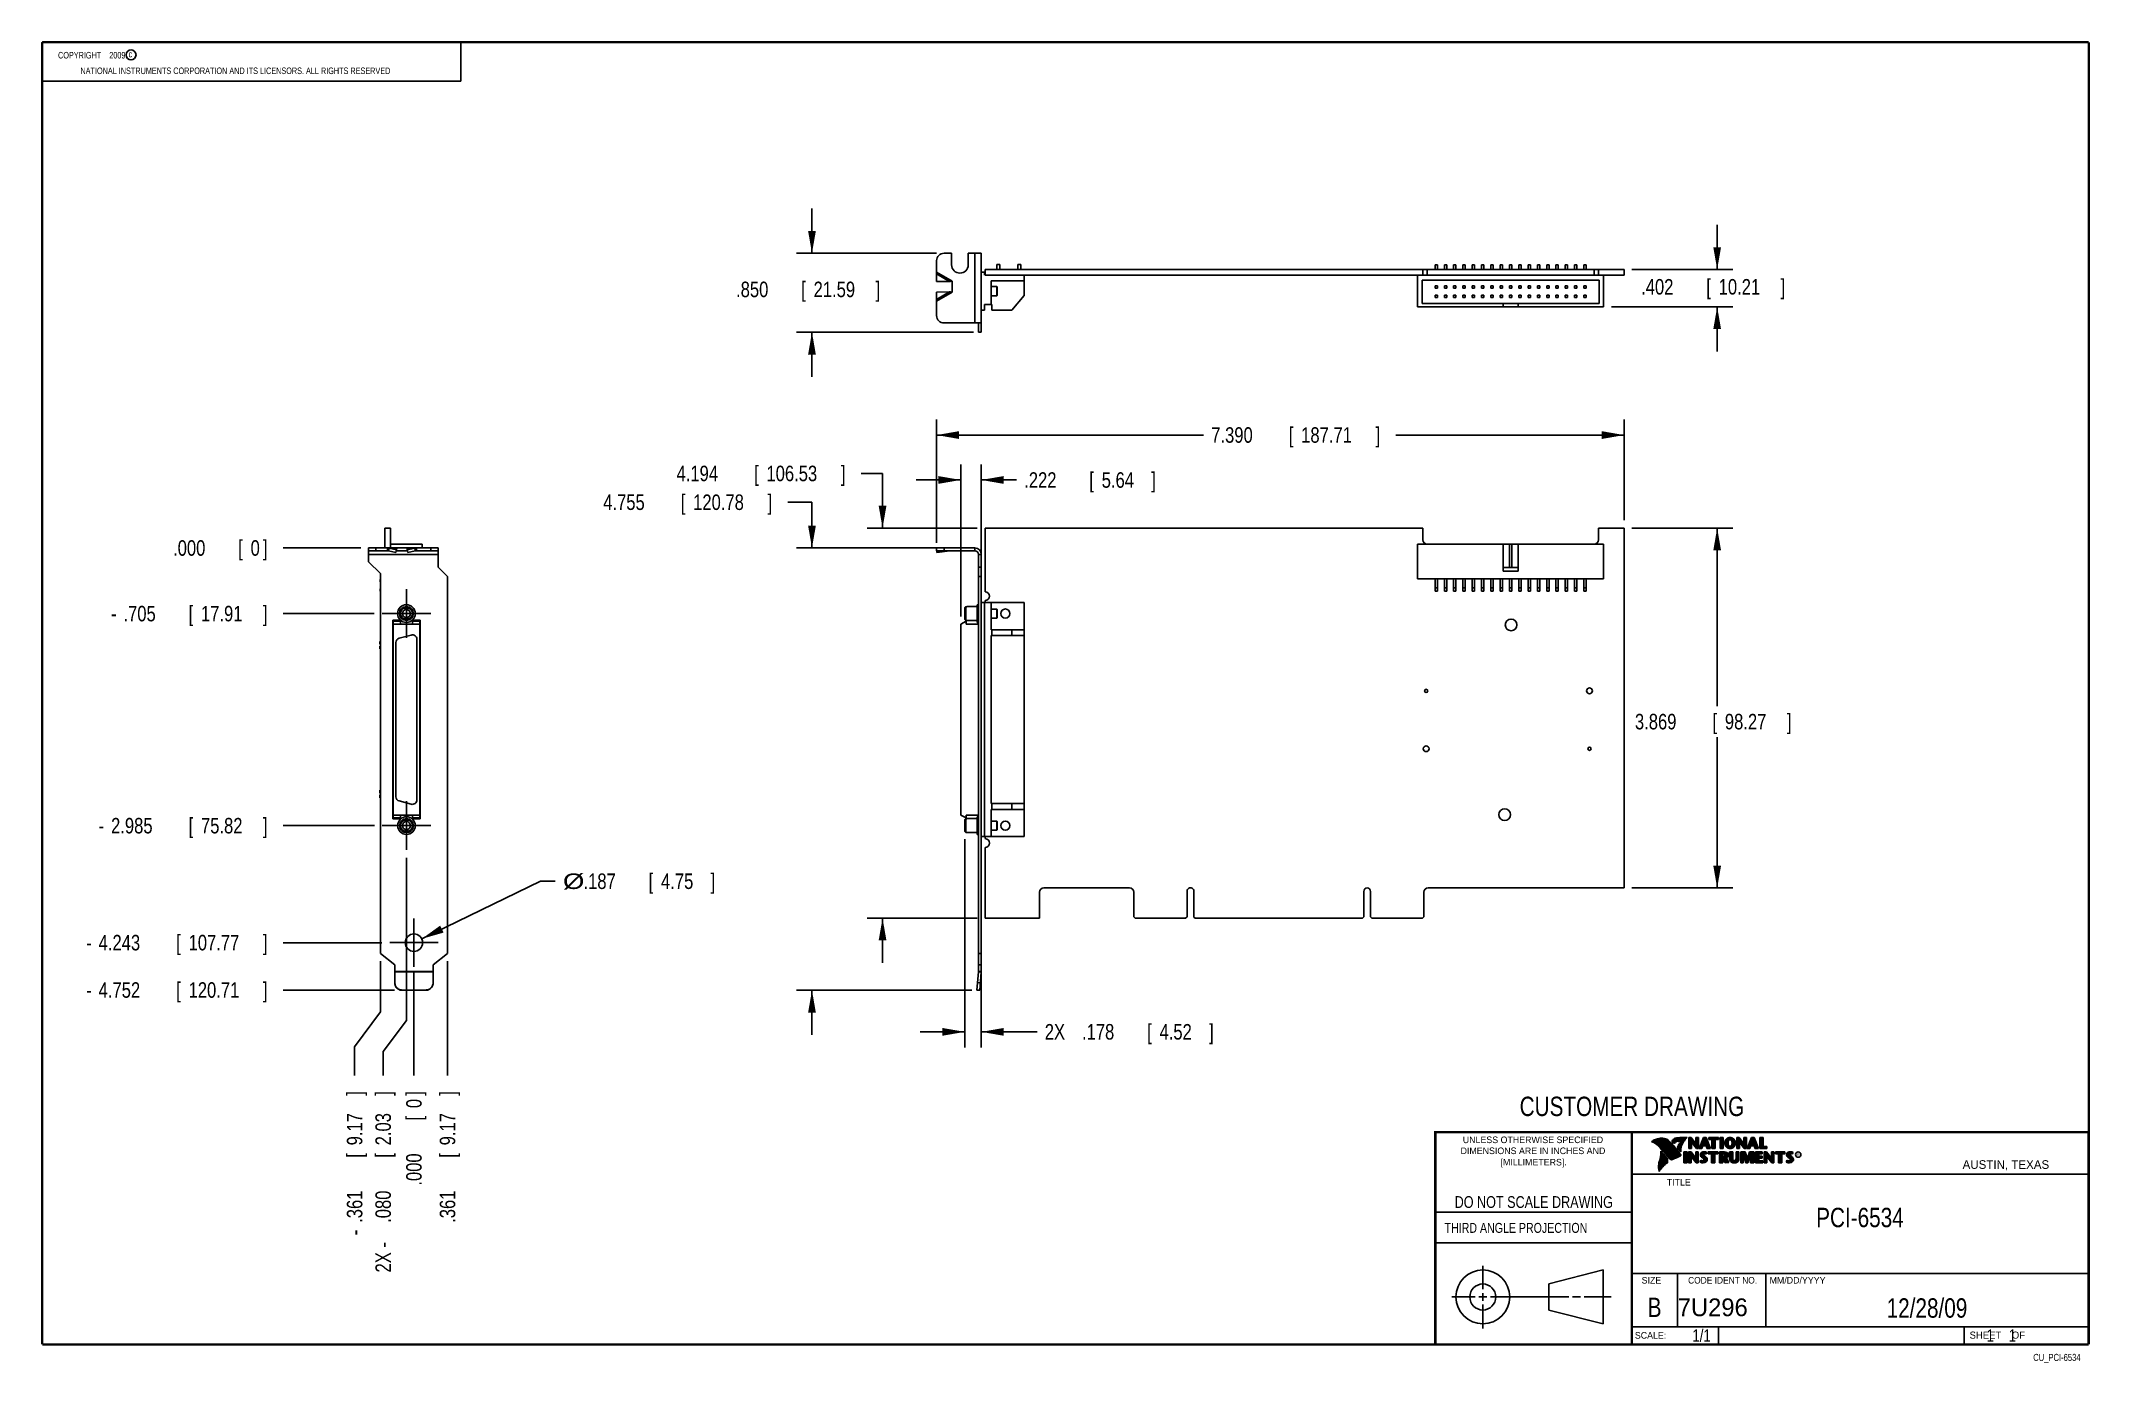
# Model space of a CAD drawing. Header units: inches. Extents: x 0.2 to 16.8, y 0.1 to 10.8.
import ezdxf
from ezdxf.enums import TextEntityAlignment as Align

# ---------------------------------------------------------------- set-up
doc = ezdxf.new("R2010")
doc.units = ezdxf.units.IN
doc.header["$LTSCALE"] = 0.935
doc.header["$MEASUREMENT"] = 0
doc.linetypes.add('CENTER', pattern=[0.6, 0.375, -0.075, 0.075, -0.075])
doc.layers.get('0').update_dxf_attribs({"linetype": 'CONTINUOUS'})
doc.layers.add('DEFAULT_1', color=7, linetype='CENTER')
doc.layers.add('DIMENSIONS', color=7, linetype='CONTINUOUS')
doc.styles.get("Standard").update_dxf_attribs({"font": 'txt', "width": 0.8})
doc.dimstyles.new('DIMSTYLE_1', dxfattribs={"dimtxt": 0.125, "dimasz": 0.18, "dimexe": 0.18, "dimexo": 0.0625, "dimgap": 0.09, "dimtad": 0, "dimtih": 1, "dimtoh": 1, "dimdec": 3, "dimlfac": 1.333333, "dimzin": 4, "dimdsep": 46, "dimtxsty": 'STANDARD', "dimblk": '_FILLED', "dimblk1": '_FILLED', "dimblk2": '_FILLED', "dimcen": 0.09, "dimadec": 0, "dimazin": 0, "dimtp": 0.005, "dimtm": 0.005, "dimtfac": 1, "dimtdec": 3, "dimtofl": 0, "dimtmove": 0, "dimatfit": 3, "dimldrblk": '_FILLED', "dimfxl": 1, "dimtolj": 1, "dimtzin": 4, "dimarcsym": 0})
doc.dimstyles.new('DIMSTYLE_2', dxfattribs={"dimtxt": 0.125, "dimasz": 0.18, "dimexe": 0.18, "dimexo": 0.0625, "dimgap": 0.09, "dimtad": 0, "dimtih": 1, "dimtoh": 1, "dimdec": 3, "dimlfac": 1.333333, "dimzin": 4, "dimdsep": 46, "dimtxsty": 'STANDARD', "dimblk": '_FILLED', "dimblk1": '_FILLED', "dimblk2": '_FILLED', "dimcen": 0.09, "dimadec": 0, "dimazin": 0, "dimtp": 0.005, "dimtm": 0.005, "dimtfac": 1, "dimtdec": 3, "dimtofl": 0, "dimtmove": 0, "dimatfit": 3, "dimldrblk": '_FILLED', "dimfxl": 1, "dimtolj": 1, "dimtzin": 4, "dimarcsym": 0})
doc.dimstyles.new('DIMSTYLE_3', dxfattribs={"dimtxt": 0.125, "dimasz": 0.18, "dimexe": 0.18, "dimexo": 0.0625, "dimgap": 0.09, "dimtad": 0, "dimtih": 1, "dimtoh": 1, "dimdec": 3, "dimlfac": 1.333333, "dimzin": 4, "dimdsep": 46, "dimtxsty": 'STANDARD', "dimblk": '_FILLED', "dimblk1": '_FILLED', "dimblk2": '_FILLED', "dimcen": 0.09, "dimadec": 0, "dimazin": 0, "dimtp": 0.005, "dimtm": 0.005, "dimtfac": 1, "dimtdec": 3, "dimtofl": 0, "dimtmove": 0, "dimatfit": 3, "dimldrblk": '_FILLED', "dimfxl": 1, "dimtolj": 1, "dimtzin": 4, "dimarcsym": 0})

msp = doc.modelspace()

# ---------------------------------------------------------------- texts
at = {"color": 2, "linetype": 'CONTINUOUS', "width": 0.8}
for s, height, p in [('c', 0.053, (0.94601, 10.63633)), ('NATIONAL INSTRUMENTS CORPORATION AND ITS LICENSORS. ALL RIGHTS RESERVED', 0.053, (0.55829, 10.50165)), ('THIRD ANGLE PROJECTION', 0.08, (11.55636, 1.15843))]:
    msp.add_text(s, height=height, dxfattribs=at).set_placement(p)
at = {"color": 7, "linetype": 'CONTINUOUS', "width": 0.8}
for s, height, p in [('CUSTOMER DRAWING', 0.15625, (13.06681, 2.10012)), ('DO NOT SCALE DRAWING', 0.095, (12.27541, 1.35924)), ('B', 0.15625, (13.24972, 0.47983))]:
    msp.add_text(s, height=height, dxfattribs=at).set_placement(p, align=Align.CENTER)
at = {"color": 2, "linetype": 'CONTINUOUS'}
for s, p in [('DIMENSIONS ARE IN INCHES AND', (12.26882, 1.79329)), ('UNLESS OTHERWISE SPECIFIED', (12.26882, 1.88192)), ('[MILLIMETERS].', (12.27462, 1.70154))]:
    msp.add_text(s, height=0.053254, dxfattribs=at).set_placement(p, align=Align.CENTER)
for s, height, p in [('R', 0.02174, (14.39705, 1.77824)), ('AUSTIN, TEXAS', 0.069617, (15.73268, 1.67446)), ('TITLE', 0.053254, (13.34735, 1.5397)), ('SIZE', 0.053254, (13.14508, 0.74944)), ('MM/DD/YYYY', 0.053254, (14.1765, 0.74944)), ('SCALE:', 0.053254, (13.09038, 0.30526)), ('SHEET    OF', 0.057262, (15.78922, 0.30524))]:
    msp.add_text(s, height=height, dxfattribs=at).set_placement(p)
at = {"color": 2, "linetype": 'CONTINUOUS', "width": 0.95}
msp.add_text('CODE IDENT NO.', height=0.053254, dxfattribs=at).set_placement((13.79778, 0.74944), align=Align.CENTER)
at = {"color": 7, "linetype": 'CONTINUOUS'}
msp.add_text('7U296', height=0.143155, dxfattribs=at).set_placement((13.43633, 0.4866))
at = {"color": 7, "linetype": 'CONTINUOUS', "width": 0.8}
msp.add_text('1/1', height=0.1, dxfattribs=at).set_placement((13.70254, 0.28053), align=Align.RIGHT)
at = {"color": 2, "linetype": 'CONTINUOUS', "width": 0.8}
msp.add_text('CU_PCI-6534', height=0.057262, dxfattribs=at).set_placement((16.68366, 0.12536), align=Align.RIGHT)
at = {"color": 2, "linetype": 'CONTINUOUS', "insert": (0.31251, 10.68047), "char_height": 0.053, "width": 0.8904, "attachment_point": 1}
msp.add_mtext('    COPYRIGHT    2009', dxfattribs=at)
at = {"color": 7, "linetype": 'CONTINUOUS'}
for s, insert, char_height, width, attachment_point in [('PCI-6534\\P ', (14.90514, 1.36034), 0.15625, 1, 2), ('12/28/09 ', (15.44554, 0.63066), 0.15625, 1.125, 2), ('    1    1', (15.80754, 0.38053), 0.1, 0.8, 1)]:
    msp.add_mtext(s, dxfattribs=dict(at, insert=insert, char_height=char_height, width=width, attachment_point=attachment_point))

# ---------------------------------------------------------------- blocks, each defined once
blk = doc.blocks.new('_FILLED')
at = {"color": 0, "linetype": 'BYBLOCK'}
blk.add_solid([(0, 0), (-1, 0.174), (-1, -0.174)], dxfattribs=at)
blk = doc.blocks.new('*D0')
at = {"layer": 'DIMENSIONS', "color": 2, "linetype": 'CONTINUOUS'}
for p, q in [((13.754, 8.926), (13.754, 9.286)), ((13.066, 8.926), (13.879, 8.926)), ((12.901, 8.625), (13.879, 8.625)), ((13.754, 8.625), (13.754, 8.265))]:
    blk.add_line(p, q, dxfattribs=at)
at = {"layer": 'DIMENSIONS', "color": 2, "linetype": 'CONTINUOUS', "xscale": 0.18, "yscale": 0.18, "zscale": 0.18}
for p, rotation in [((13.754, 8.926), 270), ((13.754, 8.625), 90)]:
    blk.add_blockref('_FILLED', p, dxfattribs=dict(at, rotation=rotation))
at = {"layer": 'DIMENSIONS', "color": 2, "linetype": 'CONTINUOUS', "width": 0.8}
for s, p in [('.402', (13.141, 8.724)), ('[', (13.666, 8.724)), ('10.21', (13.766, 8.724)), (']', (14.266, 8.724))]:
    blk.add_text(s, height=0.125, dxfattribs=at).set_placement(p)
blk = doc.blocks.new('*D1')
at = {"layer": 'DIMENSIONS', "color": 2, "linetype": 'CONTINUOUS'}
for p, q in [((6.456, 9.057), (6.456, 9.417)), ((7.459, 9.057), (6.331, 9.057)), ((7.759, 8.42), (6.331, 8.42)), ((6.456, 8.42), (6.456, 8.06))]:
    blk.add_line(p, q, dxfattribs=at)
at = {"layer": 'DIMENSIONS', "color": 2, "linetype": 'CONTINUOUS', "xscale": 0.18, "yscale": 0.18, "zscale": 0.18}
for p, rotation in [((6.456, 9.057), 270), ((6.456, 8.42), 90)]:
    blk.add_blockref('_FILLED', p, dxfattribs=dict(at, rotation=rotation))
at = {"layer": 'DIMENSIONS', "color": 2, "linetype": 'CONTINUOUS', "width": 0.8}
for s, p in [('.850', (5.844, 8.703)), ('[', (6.369, 8.703)), ('21.59', (6.469, 8.703)), (']', (6.969, 8.703))]:
    blk.add_text(s, height=0.125, dxfattribs=at).set_placement(p)
blk = doc.blocks.new('*D2')
at = {"layer": 'DIMENSIONS', "color": 2, "linetype": 'CONTINUOUS'}
for p, q in [((13.066, 6.841), (13.879, 6.841)), ((13.754, 6.841), (13.754, 5.406)), ((13.754, 3.939), (13.754, 5.156)), ((13.066, 3.939), (13.879, 3.939))]:
    blk.add_line(p, q, dxfattribs=at)
at = {"layer": 'DIMENSIONS', "color": 2, "linetype": 'CONTINUOUS', "xscale": 0.18, "yscale": 0.18, "zscale": 0.18}
for p, rotation in [((13.754, 6.841), 90), ((13.754, 3.939), 270)]:
    blk.add_blockref('_FILLED', p, dxfattribs=dict(at, rotation=rotation))
at = {"layer": 'DIMENSIONS', "color": 2, "linetype": 'CONTINUOUS', "width": 0.8}
for s, p in [('3.869', (13.091, 5.218)), ('[', (13.716, 5.218)), ('98.27', (13.816, 5.218)), (']', (14.316, 5.218))]:
    blk.add_text(s, height=0.125, dxfattribs=at).set_placement(p)
blk = doc.blocks.new('*D3')
at = {"layer": 'DIMENSIONS', "color": 2, "linetype": 'CONTINUOUS'}
for p, q in [((7.025, 7.282), (6.852, 7.282)), ((7.025, 6.841), (7.025, 7.282)), ((7.789, 6.841), (6.9, 6.841)), ((7.789, 3.696), (6.9, 3.696)), ((7.025, 3.696), (7.025, 3.336))]:
    blk.add_line(p, q, dxfattribs=at)
at = {"layer": 'DIMENSIONS', "color": 2, "linetype": 'CONTINUOUS', "xscale": 0.18, "yscale": 0.18, "zscale": 0.18}
for p, rotation in [((7.025, 6.841), 270), ((7.025, 3.696), 90)]:
    blk.add_blockref('_FILLED', p, dxfattribs=dict(at, rotation=rotation))
at = {"layer": 'DIMENSIONS', "color": 2, "linetype": 'CONTINUOUS', "width": 0.8}
for s, p in [('4.194', (5.364, 7.219)), ('[', (5.989, 7.219)), ('106.53', (6.089, 7.219)), (']', (6.689, 7.219))]:
    blk.add_text(s, height=0.125, dxfattribs=at).set_placement(p)
blk = doc.blocks.new('*D4')
at = {"layer": 'DIMENSIONS', "color": 2, "linetype": 'CONTINUOUS'}
for p, q in [((6.456, 7.05), (6.261, 7.05)), ((6.456, 6.681), (6.456, 7.05)), ((7.459, 6.681), (6.331, 6.681)), ((7.746, 3.114), (6.331, 3.114)), ((6.456, 3.114), (6.456, 2.754))]:
    blk.add_line(p, q, dxfattribs=at)
at = {"layer": 'DIMENSIONS', "color": 2, "linetype": 'CONTINUOUS', "xscale": 0.18, "yscale": 0.18, "zscale": 0.18}
for p, rotation in [((6.456, 6.681), 270), ((6.456, 3.114), 90)]:
    blk.add_blockref('_FILLED', p, dxfattribs=dict(at, rotation=rotation))
at = {"layer": 'DIMENSIONS', "color": 2, "linetype": 'CONTINUOUS', "width": 0.8}
for s, p in [('4.755', (4.773, 6.987)), ('[', (5.398, 6.987)), ('120.78', (5.498, 6.987)), (']', (6.098, 6.987))]:
    blk.add_text(s, height=0.125, dxfattribs=at).set_placement(p)
blk = doc.blocks.new('*D5')
at = {"layer": 'DIMENSIONS', "color": 2, "linetype": 'CONTINUOUS'}
for p, q in [((7.461, 6.721), (7.461, 7.716)), ((13.004, 6.904), (13.004, 7.716)), ((7.461, 7.591), (9.612, 7.591)), ((13.004, 7.591), (11.162, 7.591))]:
    blk.add_line(p, q, dxfattribs=at)
at = {"layer": 'DIMENSIONS', "color": 2, "linetype": 'CONTINUOUS', "xscale": 0.18, "yscale": 0.18, "zscale": 0.18, "rotation": 180}
blk.add_blockref('_FILLED', (7.461, 7.591), dxfattribs=at)
at = {"layer": 'DIMENSIONS', "color": 2, "linetype": 'CONTINUOUS', "xscale": 0.18, "yscale": 0.18, "zscale": 0.18}
blk.add_blockref('_FILLED', (13.004, 7.591), dxfattribs=at)
at = {"layer": 'DIMENSIONS', "color": 2, "linetype": 'CONTINUOUS', "width": 0.8}
for s, p in [('7.390', (9.675, 7.529)), ('[', (10.3, 7.529)), ('187.71', (10.4, 7.529)), (']', (11, 7.529))]:
    blk.add_text(s, height=0.125, dxfattribs=at).set_placement(p)
blk = doc.blocks.new('*D6')
at = {"layer": 'DIMENSIONS', "color": 2, "linetype": 'CONTINUOUS'}
for p, q in [((7.688, 4.332), (7.688, 2.654)), ((7.821, 3.349), (7.821, 2.654)), ((7.688, 2.779), (7.328, 2.779)), ((7.821, 2.779), (8.271, 2.779))]:
    blk.add_line(p, q, dxfattribs=at)
at = {"layer": 'DIMENSIONS', "color": 2, "linetype": 'CONTINUOUS', "xscale": 0.18, "yscale": 0.18, "zscale": 0.18}
blk.add_blockref('_FILLED', (7.688, 2.779), dxfattribs=at)
at = {"layer": 'DIMENSIONS', "color": 2, "linetype": 'CONTINUOUS', "xscale": 0.18, "yscale": 0.18, "zscale": 0.18, "rotation": 180}
blk.add_blockref('_FILLED', (7.821, 2.779), dxfattribs=at)
at = {"layer": 'DIMENSIONS', "color": 2, "linetype": 'CONTINUOUS', "width": 0.8}
for s, p in [('2X ', (8.333, 2.717)), ('.178', (8.633, 2.717)), ('[', (9.158, 2.717)), ('4.52', (9.258, 2.717)), (']', (9.658, 2.717))]:
    blk.add_text(s, height=0.125, dxfattribs=at).set_placement(p)
blk = doc.blocks.new('*D7')
at = {"layer": 'DIMENSIONS', "color": 2, "linetype": 'CONTINUOUS'}
for p, q in [((7.655, 6.129), (7.655, 7.354)), ((7.821, 6.513), (7.821, 7.354)), ((7.655, 7.229), (7.295, 7.229)), ((7.821, 7.229), (8.104, 7.229))]:
    blk.add_line(p, q, dxfattribs=at)
at = {"layer": 'DIMENSIONS', "color": 2, "linetype": 'CONTINUOUS', "xscale": 0.18, "yscale": 0.18, "zscale": 0.18}
blk.add_blockref('_FILLED', (7.655, 7.229), dxfattribs=at)
at = {"layer": 'DIMENSIONS', "color": 2, "linetype": 'CONTINUOUS', "xscale": 0.18, "yscale": 0.18, "zscale": 0.18, "rotation": 180}
blk.add_blockref('_FILLED', (7.821, 7.229), dxfattribs=at)
at = {"layer": 'DIMENSIONS', "color": 2, "linetype": 'CONTINUOUS', "width": 0.8}
for s, p in [('.222', (8.167, 7.166)), ('[', (8.692, 7.166)), ('5.64', (8.792, 7.166)), (']', (9.192, 7.166))]:
    blk.add_text(s, height=0.125, dxfattribs=at).set_placement(p)
blk = doc.blocks.new('*D8')
at = {"layer": 'DIMENSIONS', "color": 2, "linetype": 'CONTINUOUS'}
for p, q in [((3.187, 4.183), (3.187, 2.87)), ((3.187, 2.87), (2.999, 2.621)), ((2.999, 2.621), (2.999, 2.427))]:
    blk.add_line(p, q, dxfattribs=at)
at = {"layer": 'DIMENSIONS', "color": 2, "linetype": 'CONTINUOUS', "width": 0.8}
for s, p in [(']', (3.061, 2.264)), ('2.03', (3.061, 1.864)), ('[', (3.061, 1.764)), ('.080', (3.061, 1.239)), ('2X -', (3.061, 0.839))]:
    blk.add_text(s, height=0.125, rotation=90, dxfattribs=at).set_placement(p)
blk = doc.blocks.new('*D9')
at = {"layer": 'DIMENSIONS', "color": 2, "linetype": 'CONTINUOUS'}
blk.add_line((3.518, 3.349), (3.518, 2.427), dxfattribs=at)
at = {"layer": 'DIMENSIONS', "color": 2, "linetype": 'CONTINUOUS', "width": 0.8}
for s, p in [(']', (3.58, 2.264)), ('9.17', (3.58, 1.864)), ('[', (3.58, 1.764)), ('.361', (3.58, 1.239))]:
    blk.add_text(s, height=0.125, rotation=90, dxfattribs=at).set_placement(p)
blk = doc.blocks.new('*D10')
at = {"layer": 'DIMENSIONS', "color": 2, "linetype": 'CONTINUOUS'}
for p, q in [((2.976, 3.349), (2.976, 2.94)), ((2.976, 2.94), (2.769, 2.658)), ((2.769, 2.658), (2.769, 2.427))]:
    blk.add_line(p, q, dxfattribs=at)
at = {"layer": 'DIMENSIONS', "color": 2, "linetype": 'CONTINUOUS', "width": 0.8}
for s, p in [(']', (2.831, 2.264)), ('9.17', (2.831, 1.864)), ('[', (2.831, 1.764)), ('.361', (2.831, 1.239)), ('-', (2.831, 1.139))]:
    blk.add_text(s, height=0.125, rotation=90, dxfattribs=at).set_placement(p)
blk = doc.blocks.new('*D11')
at = {"layer": 'DIMENSIONS', "color": 2, "linetype": 'CONTINUOUS'}
blk.add_line((3.247, 3.271), (3.247, 2.427), dxfattribs=at)
at = {"layer": 'DIMENSIONS', "color": 2, "linetype": 'CONTINUOUS', "width": 0.8}
for s, p in [(']', (3.309, 2.264)), ('0', (3.309, 2.164)), ('[', (3.309, 2.064)), ('.000', (3.309, 1.539))]:
    blk.add_text(s, height=0.125, rotation=90, dxfattribs=at).set_placement(p)
blk = doc.blocks.new('*D12')
at = {"layer": 'DIMENSIONS', "color": 2, "linetype": 'CONTINUOUS'}
blk.add_line((2.927, 6.152), (2.193, 6.152), dxfattribs=at)
at = {"layer": 'DIMENSIONS', "color": 2, "linetype": 'CONTINUOUS', "width": 0.8}
for s, p in [('-', (0.805, 6.089)), ('.705', (0.905, 6.089)), ('[', (1.43, 6.089)), ('17.91', (1.53, 6.089)), (']', (2.03, 6.089))]:
    blk.add_text(s, height=0.125, dxfattribs=at).set_placement(p)
blk = doc.blocks.new('*D13')
at = {"layer": 'DIMENSIONS', "color": 2, "linetype": 'CONTINUOUS'}
blk.add_line((2.928, 4.442), (2.193, 4.442), dxfattribs=at)
at = {"layer": 'DIMENSIONS', "color": 2, "linetype": 'CONTINUOUS', "width": 0.8}
for s, p in [('2.985', (0.805, 4.379)), ('[', (1.43, 4.379)), ('75.82', (1.53, 4.379)), (']', (2.03, 4.379)), ('-', (0.705, 4.379))]:
    blk.add_text(s, height=0.125, dxfattribs=at).set_placement(p)
blk = doc.blocks.new('*D14')
at = {"layer": 'DIMENSIONS', "color": 2, "linetype": 'CONTINUOUS'}
blk.add_line((3.09, 3.116), (2.193, 3.116), dxfattribs=at)
at = {"layer": 'DIMENSIONS', "color": 2, "linetype": 'CONTINUOUS', "width": 0.8}
for s, p in [('4.752', (0.705, 3.054)), ('[', (1.33, 3.054)), ('120.71', (1.43, 3.054)), (']', (2.03, 3.054)), ('-', (0.605, 3.054))]:
    blk.add_text(s, height=0.125, dxfattribs=at).set_placement(p)
blk = doc.blocks.new('*D15')
at = {"layer": 'DIMENSIONS', "color": 2, "linetype": 'CONTINUOUS'}
blk.add_line((2.989, 3.498), (2.193, 3.498), dxfattribs=at)
at = {"layer": 'DIMENSIONS', "color": 2, "linetype": 'CONTINUOUS', "width": 0.8}
for s, p in [('-', (0.605, 3.436)), ('4.243', (0.705, 3.436)), ('[', (1.33, 3.436)), ('107.77', (1.43, 3.436)), (']', (2.03, 3.436))]:
    blk.add_text(s, height=0.125, dxfattribs=at).set_placement(p)
blk = doc.blocks.new('*D16')
at = {"layer": 'DIMENSIONS', "color": 2, "linetype": 'CONTINUOUS'}
blk.add_line((2.818, 6.681), (2.193, 6.681), dxfattribs=at)
at = {"layer": 'DIMENSIONS', "color": 2, "linetype": 'CONTINUOUS', "width": 0.8}
for s, p in [('.000', (1.305, 6.618)), ('[', (1.83, 6.618)), ('0', (1.93, 6.618)), (']', (2.03, 6.618))]:
    blk.add_text(s, height=0.125, dxfattribs=at).set_placement(p)
blk = doc.blocks.new('*D17')
at = {"layer": 'DIMENSIONS', "color": 2, "linetype": 'CONTINUOUS'}
for p, q in [((3.31, 3.529), (4.268, 3.993)), ((4.268, 3.993), (4.385, 3.993))]:
    blk.add_line(p, q, dxfattribs=at)
at = {"layer": 'DIMENSIONS', "color": 2, "linetype": 'CONTINUOUS', "xscale": 0.18, "yscale": 0.18, "zscale": 0.18, "rotation": 205.865212}
blk.add_blockref('_FILLED', (3.31, 3.529), dxfattribs=at)
at = {"layer": 'DIMENSIONS', "color": 2, "linetype": 'CONTINUOUS'}
for s, width, p in [('%%c', 1.333333, (4.448, 3.931)), ('.187', 0.8, (4.614, 3.931)), ('[', 0.8, (5.139, 3.931)), ('4.75', 0.8, (5.239, 3.931)), (']', 0.8, (5.639, 3.931))]:
    blk.add_text(s, height=0.125, dxfattribs=dict(at, width=width)).set_placement(p)

# ---------------------------------------------------------------- dimensions: what is measured, and where the dimension line sits
at = {"layer": 'DIMENSIONS', "color": 2, "linetype": 'CONTINUOUS'}
for base, p1, p2, angle, picture, middle in [((6.45628, 8.4198), (7.45878, 9.0573), (7.75878, 8.4198), 270, '*D1', (6.45628, 8.76562)), ((13.75378, 8.92605), (12.90128, 8.62455), (13.06628, 8.92605), 90, '*D0', (13.75378, 8.7869)), ((7.46128, 7.59104), (13.00378, 6.90354), (7.46128, 6.72054), 180, '*D5', (10.38725, 7.59104)), ((7.02474, 6.84104), (7.78878, 3.69554), (7.78878, 6.84104), 90, '*D3', (6.07658, 7.28171)), ((7.65485, 7.2287), (7.82128, 6.51279), (7.65485, 6.12863), 180, '*D7', (8.72948, 7.2287)), ((6.45628, 3.11427), (7.45878, 6.68054), (7.74577, 3.11427), 270, '*D4', (5.48554, 7.04966)), ((13.75378, 6.84104), (13.06628, 3.93929), (13.06628, 6.84104), 90, '*D2', (13.75378, 5.28072))]:
    dim = msp.add_linear_dim(base=base, p1=p1, p2=p2, angle=angle, dimstyle='DIMSTYLE_1', dxfattribs=at)
    dim.commit()
    dim.dimension.update_dxf_attribs({"geometry": picture, "text_midpoint": middle, "dimtype": 160})
for feature_location, offset, origin, text, picture, middle in [((3.08978, 3.11623), (-0.89725, 0), (2.88003, 6.68054), '-<>', '*D14', (1.36753, 3.11623)), ((2.98916, 3.49829), (-0.79663, 0), (2.88003, 6.68054), '-<>', '*D15', (1.36753, 3.49829)), ((2.92803, 4.44179), (-0.7355, 0), (2.94003, 6.68054), '-<>', '*D13', (1.41753, 4.44179)), ((2.92748, 6.15171), (-0.73494, 0), (2.88003, 6.68054), '-<>', '*D12', (1.46753, 6.15171)), ((3.18678, 4.18304), (-0.18804, -1.75627), (3.24678, 3.49829), '2X -<>', '*D8', (2.99874, 1.60177)), ((2.97603, 3.34886), (-0.20733, -0.9221), (3.24678, 3.49829), '-<>', '*D10', (2.7687, 1.75177))]:
    dim = msp.add_ordinate_dim(feature_location=feature_location, offset=offset, dtype=0, origin=origin, text=text, dimstyle='DIMSTYLE_2', dxfattribs=at)
    dim.commit()
    dim.dimension.update_dxf_attribs({"geometry": picture, "text_midpoint": middle})
for feature_location, offset, dtype, origin, picture, middle in [((2.8175307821, 6.6805403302), (-0.625, 0), 0, (2.8800307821, 6.6805403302), '*D16', (1.7175307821, 6.6805403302)), ((3.2467807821, 3.2706129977), (0, -0.8438460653), 1, (3.2467807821, 3.4982903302), '*D11', (3.2467807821, 1.9517669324)), ((3.51753, 3.34886), (0, -0.9221), 1, (3.24678, 3.49829), '*D9', (3.51753, 1.80177))]:
    dim = msp.add_ordinate_dim(feature_location=feature_location, offset=offset, dtype=dtype, origin=origin, dimstyle='DIMSTYLE_2', dxfattribs=at)
    dim.commit()
    dim.dimension.update_dxf_attribs({"geometry": picture, "text_midpoint": middle})
dim = msp.add_linear_dim(base=(7.68778, 2.77937), p1=(7.82128, 3.34886), p2=(7.68778, 4.33237), angle=180, text='2X <>', dimstyle='DIMSTYLE_1', dxfattribs=at)
dim.commit()
dim.dimension.update_dxf_attribs({"geometry": '*D6', "text_midpoint": (9.04578, 2.77937), "dimtype": 160})
dim = msp.add_diameter_dim_2p(p1=(3.30988, 3.52888), p2=(3.18368, 3.4677), dimstyle='DIMSTYLE_3', dxfattribs=at)
dim.commit()
dim.dimension.update_dxf_attribs({"geometry": '*D17', "text_midpoint": (5.09336, 3.99317), "dimtype": 163})

# ---------------------------------------------------------------- linework, layer by layer
at = {"color": 2, "linetype": 'CONTINUOUS'}
for p, q in [((0.25001, 10.7586), (3.62501, 10.7586)), ((0.25001, 10.7586), (0.25001, 10.4456)), ((3.62501, 10.7586), (3.62501, 10.4456)), ((0.25001, 10.4456), (3.62501, 10.4456)), ((13.06524, 1.96953), (16.74504, 1.96953)), ((13.06524, 1.96953), (13.06524, 0.26053)), ((13.23112, 1.89338), (13.23112, 1.89487)), ((13.23467, 1.89211), (13.23467, 1.89717)), ((13.23823, 1.89072), (13.23823, 1.89937)), ((13.24178, 1.88921), (13.24178, 1.90148)), ((13.24534, 1.88757), (13.24534, 1.90349)), ((13.24889, 1.8858), (13.24889, 1.90537)), ((13.25245, 1.88389), (13.25245, 1.90695)), ((13.256, 1.88183), (13.256, 1.90844)), ((13.25955, 1.87962), (13.25955, 1.90983)), ((13.26311, 1.87724), (13.26311, 1.91114)), ((13.26666, 1.87469), (13.26666, 1.91236)), ((13.27022, 1.87195), (13.27022, 1.9135)), ((13.27377, 1.86901), (13.27377, 1.91455)), ((13.27733, 1.86584), (13.27733, 1.91553)), ((13.28088, 1.86243), (13.28088, 1.91642)), ((13.28444, 1.85873), (13.28444, 1.91727)), ((13.28799, 1.85487), (13.28799, 1.91812)), ((13.29154, 1.85098), (13.29154, 1.91881)), ((13.2951, 1.84706), (13.2951, 1.91935)), ((13.29865, 1.84311), (13.29865, 1.91976)), ((13.30221, 1.83913), (13.30221, 1.92002)), ((13.30576, 1.83512), (13.30576, 1.92013)), ((13.30932, 1.83108), (13.30932, 1.92011)), ((13.31287, 1.82701), (13.31287, 1.91995)), ((13.31643, 1.8229), (13.31643, 1.91964)), ((13.31998, 1.81877), (13.31998, 1.91919)), ((13.32353, 1.8146), (13.32353, 1.9186)), ((13.32709, 1.8104), (13.32709, 1.91788)), ((13.33064, 1.80617), (13.33064, 1.91718)), ((13.3342, 1.80197), (13.3342, 1.91628)), ((13.33775, 1.79782), (13.33775, 1.91515)), ((13.34131, 1.79371), (13.34131, 1.91378)), ((13.34486, 1.78966), (13.34486, 1.91216)), ((13.34841, 1.78565), (13.34841, 1.91026)), ((13.35197, 1.78168), (13.35197, 1.90806)), ((13.35552, 1.77776), (13.35552, 1.90551)), ((13.35908, 1.77389), (13.35908, 1.90255)), ((13.36263, 1.77005), (13.36263, 1.89912)), ((13.36619, 1.76626), (13.36619, 1.89522)), ((13.36974, 1.76251), (13.36974, 1.89151)), ((13.3733, 1.75881), (13.3733, 1.88779)), ((13.37685, 1.75559), (13.37685, 1.88406)), ((13.3804, 1.75292), (13.3804, 1.88032)), ((13.38396, 1.75121), (13.38396, 1.87658)), ((13.38751, 1.75092), (13.38751, 1.87282)), ((13.40222, 1.87796), (13.39013, 1.89218)), ((13.39107, 1.7518), (13.39107, 1.86907)), ((13.40289, 1.88104), (13.39274, 1.89296)), ((13.39462, 1.89075), (13.39462, 1.89989)), ((13.39462, 1.75332), (13.39462, 1.8653)), ((13.39818, 1.88658), (13.39818, 1.90616)), ((13.39818, 1.75478), (13.39818, 1.86153)), ((13.40173, 1.8824), (13.40173, 1.91011)), ((13.40173, 1.75627), (13.40173, 1.85744)), ((13.40529, 1.88228), (13.40529, 1.91288)), ((13.40529, 1.75779), (13.40529, 1.85313)), ((13.40884, 1.88443), (13.40884, 1.91496)), ((13.40884, 1.75933), (13.40884, 1.84883)), ((13.41239, 1.88698), (13.41239, 1.91671)), ((13.41239, 1.76089), (13.41239, 1.84452)), ((13.41595, 1.89003), (13.41595, 1.91816)), ((13.41595, 1.76248), (13.41595, 1.84021)), ((13.4195, 1.89369), (13.4195, 1.91934)), ((13.4195, 1.76409), (13.4195, 1.83591)), ((13.42306, 1.89637), (13.42306, 1.92027)), ((13.42306, 1.76573), (13.42306, 1.83161)), ((13.42661, 1.89822), (13.42661, 1.92095)), ((13.42661, 1.76739), (13.42661, 1.8273)), ((13.43017, 1.89946), (13.43017, 1.92144)), ((13.43017, 1.76908), (13.43017, 1.823)), ((13.44136, 1.83283), (13.43192, 1.84365)), ((13.43372, 1.89972), (13.43372, 1.92195)), ((13.43372, 1.7708), (13.43372, 1.8187)), ((13.44327, 1.83444), (13.4349, 1.84404)), ((13.43727, 1.89906), (13.43727, 1.9224)), ((13.43727, 1.84132), (13.43727, 1.84907)), ((13.44083, 1.89795), (13.44083, 1.92278)), ((13.44083, 1.83724), (13.44083, 1.85725)), ((13.44438, 1.89725), (13.44438, 1.9231)), ((13.44438, 1.83308), (13.44438, 1.86652)), ((13.44794, 1.89688), (13.44794, 1.92337)), ((13.44794, 1.82881), (13.44794, 1.87298)), ((13.45149, 1.89664), (13.45149, 1.92357)), ((13.45149, 1.82467), (13.45149, 1.8764)), ((13.45293, 1.92614), (13.51325, 1.92706)), ((13.453, 1.92364), (13.50667, 1.92446)), ((13.45505, 1.8965), (13.45505, 1.92367)), ((13.45505, 1.82065), (13.45505, 1.87803)), ((13.4586, 1.89642), (13.4586, 1.92372)), ((13.4586, 1.83026), (13.4586, 1.87896)), ((13.46216, 1.89573), (13.46216, 1.92378)), ((13.46216, 1.85354), (13.46216, 1.87953)), ((13.46571, 1.8935), (13.46571, 1.92383)), ((13.46571, 1.8636), (13.46571, 1.87975)), ((13.46926, 1.87203), (13.46926, 1.92389)), ((13.47282, 1.87938), (13.47282, 1.92394)), ((13.47637, 1.88593), (13.47637, 1.92399)), ((13.47993, 1.89186), (13.47993, 1.92405)), ((13.48348, 1.89728), (13.48348, 1.9241)), ((13.48704, 1.90228), (13.48704, 1.92416)), ((13.49059, 1.90692), (13.49059, 1.92421)), ((13.49415, 1.91125), (13.49415, 1.92427)), ((13.4977, 1.9153), (13.4977, 1.92432)), ((13.50125, 1.9191), (13.50125, 1.92437)), ((13.52607, 1.92627), (13.54513, 1.92627)), ((13.52607, 1.83895), (13.52607, 1.92627)), ((13.54661, 1.83895), (13.52607, 1.83895)), ((13.5286, 1.92374), (13.54388, 1.92374)), ((13.5286, 1.84148), (13.5286, 1.92374)), ((13.54409, 1.84148), (13.5286, 1.84148)), ((13.53324, 1.84148), (13.53324, 1.92374)), ((13.53672, 1.84148), (13.53672, 1.92374)), ((13.5402, 1.84148), (13.5402, 1.92374)), ((13.54409, 1.89763), (13.54367, 1.92374)), ((13.54388, 1.92374), (13.58542, 1.86899)), ((13.58728, 1.84148), (13.54409, 1.89763)), ((13.54409, 1.89763), (13.54409, 1.84148)), ((13.54513, 1.92627), (13.58289, 1.87651)), ((13.58603, 1.83895), (13.54661, 1.89019)), ((13.54661, 1.89019), (13.54661, 1.83895)), ((13.54715, 1.89365), (13.54715, 1.91943)), ((13.55062, 1.88913), (13.55062, 1.91485)), ((13.5541, 1.88461), (13.5541, 1.91027)), ((13.55757, 1.8801), (13.55757, 1.90569)), ((13.56105, 1.87558), (13.56105, 1.90111)), ((13.56452, 1.87106), (13.56452, 1.89653)), ((13.568, 1.86654), (13.568, 1.89195)), ((13.57147, 1.86202), (13.57147, 1.88737)), ((13.57495, 1.85751), (13.57495, 1.88279)), ((13.57843, 1.85299), (13.57843, 1.8782)), ((13.5819, 1.84847), (13.5819, 1.87362)), ((13.58289, 1.92627), (13.60361, 1.92627)), ((13.58289, 1.87651), (13.58289, 1.92627)), ((13.58538, 1.84395), (13.58542, 1.86899)), ((13.58542, 1.92374), (13.60109, 1.92374)), ((13.58542, 1.86899), (13.58542, 1.92374)), ((13.60361, 1.83895), (13.58603, 1.83895)), ((13.60109, 1.84148), (13.58728, 1.84148)), ((13.58885, 1.84148), (13.58885, 1.92374)), ((13.59233, 1.84148), (13.59233, 1.92374)), ((13.5958, 1.84148), (13.5958, 1.92374)), ((13.59928, 1.84148), (13.59928, 1.92374)), ((13.60109, 1.92374), (13.60109, 1.84148)), ((13.60361, 1.92627), (13.60361, 1.83895)), ((13.60876, 1.83899), (13.6444, 1.92621)), ((13.6294, 1.83899), (13.60876, 1.83899)), ((13.61252, 1.84151), (13.6461, 1.92368)), ((13.6277, 1.84151), (13.61252, 1.84151)), ((13.61666, 1.84151), (13.61666, 1.85163)), ((13.62013, 1.84151), (13.62013, 1.86014)), ((13.62361, 1.84151), (13.62361, 1.86864)), ((13.62708, 1.84151), (13.62708, 1.87715)), ((13.63607, 1.86235), (13.6277, 1.84151)), ((13.63778, 1.85982), (13.6294, 1.83899)), ((13.63056, 1.84863), (13.63056, 1.88565)), ((13.63403, 1.85728), (13.63403, 1.89416)), ((13.66648, 1.86235), (13.63607, 1.86235)), ((13.63751, 1.86235), (13.63751, 1.90266)), ((13.66466, 1.85982), (13.63778, 1.85982)), ((13.63884, 1.87112), (13.65003, 1.90732)), ((13.66391, 1.87112), (13.63884, 1.87112)), ((13.64098, 1.87806), (13.64098, 1.91116)), ((13.64098, 1.86235), (13.64098, 1.87112)), ((13.64227, 1.87365), (13.65189, 1.90479)), ((13.6606, 1.87365), (13.64227, 1.87365)), ((13.6444, 1.92621), (13.66641, 1.92621)), ((13.64446, 1.88931), (13.64446, 1.91967)), ((13.64446, 1.86235), (13.64446, 1.87112)), ((13.6461, 1.92368), (13.66467, 1.92368)), ((13.64793, 1.90055), (13.64793, 1.92368)), ((13.64793, 1.86235), (13.64793, 1.87112)), ((13.65003, 1.90732), (13.65407, 1.90732)), ((13.65141, 1.90732), (13.65141, 1.92368)), ((13.65141, 1.86235), (13.65141, 1.87112)), ((13.65189, 1.90479), (13.65213, 1.90479)), ((13.65213, 1.90479), (13.6606, 1.87365)), ((13.65407, 1.90732), (13.66391, 1.87112)), ((13.65489, 1.90431), (13.65489, 1.92368)), ((13.65489, 1.86235), (13.65489, 1.87112)), ((13.65836, 1.89153), (13.65836, 1.92368)), ((13.65836, 1.86235), (13.65836, 1.87112)), ((13.66184, 1.87875), (13.66184, 1.92368)), ((13.66184, 1.86235), (13.66184, 1.87112)), ((13.67167, 1.83899), (13.66466, 1.85982)), ((13.66467, 1.92368), (13.69586, 1.84151)), ((13.66531, 1.86235), (13.66531, 1.92199)), ((13.66641, 1.92621), (13.69953, 1.83899)), ((13.67349, 1.84151), (13.66648, 1.86235)), ((13.66879, 1.85548), (13.66879, 1.91284)), ((13.69953, 1.83899), (13.67167, 1.83899)), ((13.67226, 1.84516), (13.67226, 1.90368)), ((13.69586, 1.84151), (13.67349, 1.84151)), ((13.67574, 1.84151), (13.67574, 1.89453)), ((13.67921, 1.84151), (13.67921, 1.88537)), ((13.68269, 1.84151), (13.68269, 1.87622)), ((13.68616, 1.84151), (13.68616, 1.86706)), ((13.68662, 1.92621), (13.76343, 1.92621)), ((13.68662, 1.90994), (13.68662, 1.92621)), ((13.71181, 1.90994), (13.68662, 1.90994)), ((13.68915, 1.92368), (13.7609, 1.92368)), ((13.68915, 1.91247), (13.68915, 1.92368)), ((13.71434, 1.91247), (13.68915, 1.91247)), ((13.68964, 1.84151), (13.68964, 1.85791)), ((13.69312, 1.91247), (13.69312, 1.92368)), ((13.69312, 1.84151), (13.69312, 1.84875)), ((13.69659, 1.91247), (13.69659, 1.92368)), ((13.70007, 1.91247), (13.70007, 1.92368)), ((13.70354, 1.91247), (13.70354, 1.92368)), ((13.70702, 1.91247), (13.70702, 1.92368)), ((13.71049, 1.91247), (13.71049, 1.92368)), ((13.71181, 1.83899), (13.71181, 1.90994)), ((13.73824, 1.83899), (13.71181, 1.83899)), ((13.71434, 1.91247), (13.71397, 1.92368)), ((13.71434, 1.84151), (13.71434, 1.91247)), ((13.73571, 1.84151), (13.71434, 1.84151)), ((13.71744, 1.84151), (13.71744, 1.92368)), ((13.72092, 1.84151), (13.72092, 1.92368)), ((13.72439, 1.84151), (13.72439, 1.92368)), ((13.72787, 1.84151), (13.72787, 1.92368)), ((13.73135, 1.84151), (13.73135, 1.92368)), ((13.73571, 1.91247), (13.73482, 1.92368)), ((13.7609, 1.91247), (13.73571, 1.91247)), ((13.73571, 1.91247), (13.73571, 1.84151)), ((13.76343, 1.90994), (13.73824, 1.90994)), ((13.73824, 1.90994), (13.73824, 1.83899)), ((13.7383, 1.91247), (13.7383, 1.92368)), ((13.74177, 1.91247), (13.74177, 1.92368)), ((13.74525, 1.91247), (13.74525, 1.92368)), ((13.74872, 1.91247), (13.74872, 1.92368)), ((13.7522, 1.91247), (13.7522, 1.92368)), ((13.75567, 1.91247), (13.75567, 1.92368)), ((13.75915, 1.91247), (13.75915, 1.92368)), ((13.7609, 1.92368), (13.7609, 1.91247)), ((13.76343, 1.92621), (13.76343, 1.90994)), ((13.77684, 1.92621), (13.80314, 1.92621)), ((13.77684, 1.83899), (13.77684, 1.92621)), ((13.80314, 1.83899), (13.77684, 1.83899)), ((13.77937, 1.92368), (13.80061, 1.92368)), ((13.77937, 1.84151), (13.77937, 1.92368)), ((13.80061, 1.84151), (13.77937, 1.84151)), ((13.78348, 1.84151), (13.78348, 1.92368)), ((13.78695, 1.84151), (13.78695, 1.92368)), ((13.79043, 1.84151), (13.79043, 1.92368)), ((13.7939, 1.84151), (13.7939, 1.92368)), ((13.79738, 1.84151), (13.79738, 1.92368)), ((13.80061, 1.92368), (13.80061, 1.84151)), ((13.80314, 1.92621), (13.80314, 1.83899)), ((13.8154, 1.88342), (13.81542, 1.88525)), ((13.81544, 1.88157), (13.8154, 1.88342)), ((13.81542, 1.88525), (13.81551, 1.88707)), ((13.81555, 1.87972), (13.81544, 1.88157)), ((13.81551, 1.88707), (13.81566, 1.88888)), ((13.81572, 1.87787), (13.81555, 1.87972)), ((13.81566, 1.88888), (13.81587, 1.89065)), ((13.81595, 1.87603), (13.81572, 1.87787)), ((13.81587, 1.89065), (13.81615, 1.89241)), ((13.81623, 1.87421), (13.81595, 1.87603)), ((13.81615, 1.89241), (13.81649, 1.89413)), ((13.81658, 1.8724), (13.81623, 1.87421)), ((13.81649, 1.89413), (13.81689, 1.89581)), ((13.81698, 1.87062), (13.81658, 1.8724)), ((13.81689, 1.89581), (13.81735, 1.89745)), ((13.81744, 1.86888), (13.81698, 1.87062)), ((13.81735, 1.89745), (13.81787, 1.89905)), ((13.81794, 1.86717), (13.81744, 1.86888)), ((13.81787, 1.89905), (13.81846, 1.90061)), ((13.81793, 1.88343), (13.81795, 1.88518)), ((13.81797, 1.88167), (13.81793, 1.88343)), ((13.8185, 1.8655), (13.81794, 1.86717)), ((13.81795, 1.88518), (13.81803, 1.88691)), ((13.81807, 1.87991), (13.81797, 1.88167)), ((13.81803, 1.88691), (13.81817, 1.88862)), ((13.81823, 1.87814), (13.81807, 1.87991)), ((13.81817, 1.88862), (13.81838, 1.89031)), ((13.81845, 1.87639), (13.81823, 1.87814)), ((13.81838, 1.89031), (13.81864, 1.89196)), ((13.81872, 1.87464), (13.81845, 1.87639)), ((13.81846, 1.90061), (13.8191, 1.90213)), ((13.81912, 1.86387), (13.8185, 1.8655)), ((13.81864, 1.89196), (13.81896, 1.89359)), ((13.81905, 1.87292), (13.81872, 1.87464)), ((13.81896, 1.89359), (13.81934, 1.89517)), ((13.81944, 1.87122), (13.81905, 1.87292)), ((13.8191, 1.90213), (13.81981, 1.90361)), ((13.81978, 1.86229), (13.81912, 1.86387)), ((13.81934, 1.89517), (13.81977, 1.89672)), ((13.81987, 1.86956), (13.81944, 1.87122)), ((13.81977, 1.89672), (13.82026, 1.89822)), ((13.8205, 1.86074), (13.81978, 1.86229)), ((13.81981, 1.90361), (13.82057, 1.90506)), ((13.82035, 1.86793), (13.81987, 1.86956)), ((13.82026, 1.89822), (13.82081, 1.89968)), ((13.82089, 1.86635), (13.82035, 1.86793)), ((13.82128, 1.85923), (13.8205, 1.86074)), ((13.82057, 1.90506), (13.8214, 1.90648)), ((13.82081, 1.89968), (13.82141, 1.90109)), ((13.82089, 1.86635), (13.82081, 1.89968)), ((13.82147, 1.86481), (13.82089, 1.86635)), ((13.82211, 1.85777), (13.82128, 1.85923)), ((13.8214, 1.90648), (13.82229, 1.90787)), ((13.82141, 1.90109), (13.82206, 1.90248)), ((13.8221, 1.86331), (13.82147, 1.86481)), ((13.82206, 1.90248), (13.82278, 1.90383)), ((13.82278, 1.86185), (13.8221, 1.86331)), ((13.82299, 1.85635), (13.82211, 1.85777)), ((13.82229, 1.90787), (13.82324, 1.90923)), ((13.82278, 1.90383), (13.82356, 1.90516)), ((13.8235, 1.86044), (13.82278, 1.86185)), ((13.82393, 1.85497), (13.82299, 1.85635)), ((13.82324, 1.90923), (13.82426, 1.91057)), ((13.82428, 1.85906), (13.8235, 1.86044)), ((13.82356, 1.90516), (13.82439, 1.90646)), ((13.82492, 1.85363), (13.82393, 1.85497)), ((13.82426, 1.91057), (13.82533, 1.91188)), ((13.82428, 1.85906), (13.82439, 1.90646)), ((13.82511, 1.85772), (13.82428, 1.85906)), ((13.82439, 1.90646), (13.82529, 1.90774)), ((13.82596, 1.85234), (13.82492, 1.85363)), ((13.82599, 1.85643), (13.82511, 1.85772)), ((13.82529, 1.90774), (13.82624, 1.909)), ((13.82533, 1.91188), (13.82646, 1.91315)), ((13.82706, 1.85109), (13.82596, 1.85234)), ((13.82692, 1.85518), (13.82599, 1.85643)), ((13.82624, 1.909), (13.82726, 1.91024)), ((13.82646, 1.91315), (13.82763, 1.91439)), ((13.8279, 1.85396), (13.82692, 1.85518)), ((13.8282, 1.84989), (13.82706, 1.85109)), ((13.82726, 1.91024), (13.82832, 1.91144)), ((13.82763, 1.91439), (13.82885, 1.91558)), ((13.8279, 1.85396), (13.82832, 1.91144)), ((13.82892, 1.8528), (13.8279, 1.85396)), ((13.82939, 1.84875), (13.8282, 1.84989)), ((13.82832, 1.91144), (13.82943, 1.91261)), ((13.82885, 1.91558), (13.8301, 1.91672)), ((13.82999, 1.85167), (13.82892, 1.8528)), ((13.83062, 1.84765), (13.82939, 1.84875)), ((13.82943, 1.91261), (13.83058, 1.91374)), ((13.8311, 1.8506), (13.82999, 1.85167)), ((13.8301, 1.91672), (13.83139, 1.9178)), ((13.83058, 1.91374), (13.83177, 1.91482)), ((13.8319, 1.84661), (13.83062, 1.84765)), ((13.8311, 1.8506), (13.83177, 1.91482)), ((13.83226, 1.84957), (13.8311, 1.8506)), ((13.83139, 1.9178), (13.83271, 1.91883)), ((13.83177, 1.91482), (13.83298, 1.91584)), ((13.83322, 1.84562), (13.8319, 1.84661)), ((13.83345, 1.8486), (13.83226, 1.84957)), ((13.83271, 1.91883), (13.83405, 1.91979)), ((13.83298, 1.91584), (13.83422, 1.9168)), ((13.83458, 1.84469), (13.83322, 1.84562)), ((13.83469, 1.84768), (13.83345, 1.8486)), ((13.83405, 1.91979), (13.83542, 1.92069)), ((13.83422, 1.9168), (13.83548, 1.91771)), ((13.83599, 1.84382), (13.83458, 1.84469)), ((13.83469, 1.84768), (13.83548, 1.91771)), ((13.83596, 1.84681), (13.83469, 1.84768)), ((13.83542, 1.92069), (13.83681, 1.92152)), ((13.83548, 1.91771), (13.83676, 1.91855)), ((13.83727, 1.846), (13.83596, 1.84681)), ((13.83745, 1.843), (13.83599, 1.84382)), ((13.83676, 1.91855), (13.83806, 1.91933)), ((13.83681, 1.92152), (13.83824, 1.9223)), ((13.83863, 1.84524), (13.83727, 1.846)), ((13.83895, 1.84225), (13.83745, 1.843)), ((13.83806, 1.91933), (13.8394, 1.92005)), ((13.83863, 1.84524), (13.83806, 1.91933)), ((13.83824, 1.9223), (13.8397, 1.92301)), ((13.84003, 1.84454), (13.83863, 1.84524)), ((13.84051, 1.84156), (13.83895, 1.84225)), ((13.8394, 1.92005), (13.84076, 1.92072)), ((13.8397, 1.92301), (13.84119, 1.92366)), ((13.8397, 1.88328), (13.83971, 1.88448)), ((13.83971, 1.88207), (13.8397, 1.88328)), ((13.83971, 1.88448), (13.83974, 1.88567)), ((13.83974, 1.88086), (13.83971, 1.88207)), ((13.83974, 1.88567), (13.83979, 1.88684)), ((13.8398, 1.87965), (13.83974, 1.88086)), ((13.83979, 1.88684), (13.83987, 1.888)), ((13.83987, 1.87845), (13.8398, 1.87965)), ((13.83987, 1.888), (13.83996, 1.88914)), ((13.83996, 1.87726), (13.83987, 1.87845)), ((13.83996, 1.88914), (13.84007, 1.89025)), ((13.84008, 1.87608), (13.83996, 1.87726)), ((13.84148, 1.8439), (13.84003, 1.84454)), ((13.84007, 1.89025), (13.8402, 1.89133)), ((13.84021, 1.87493), (13.84008, 1.87608)), ((13.8402, 1.89133), (13.84034, 1.89238)), ((13.84037, 1.87381), (13.84021, 1.87493)), ((13.84034, 1.89238), (13.84051, 1.89341)), ((13.84054, 1.87271), (13.84037, 1.87381)), ((13.84051, 1.89341), (13.84069, 1.8944)), ((13.84212, 1.84094), (13.84051, 1.84156)), ((13.84074, 1.87165), (13.84054, 1.87271)), ((13.84069, 1.8944), (13.84089, 1.89536)), ((13.84096, 1.87061), (13.84074, 1.87165)), ((13.84076, 1.92072), (13.84216, 1.92133)), ((13.84089, 1.89536), (13.84111, 1.8963)), ((13.84119, 1.8696), (13.84096, 1.87061)), ((13.84111, 1.8963), (13.84136, 1.89722)), ((13.84119, 1.92366), (13.84272, 1.92426)), ((13.84145, 1.86863), (13.84119, 1.8696)), ((13.84136, 1.89722), (13.84163, 1.89812)), ((13.84173, 1.86767), (13.84145, 1.86863)), ((13.84148, 1.8439), (13.84169, 1.8678)), ((13.84298, 1.84332), (13.84148, 1.8439)), ((13.84163, 1.89812), (13.84192, 1.89901)), ((13.84202, 1.86675), (13.84173, 1.86767)), ((13.84192, 1.89901), (13.84224, 1.89987)), ((13.84196, 1.89911), (13.84216, 1.92133)), ((13.84234, 1.86585), (13.84202, 1.86675)), ((13.84379, 1.84038), (13.84212, 1.84094)), ((13.84216, 1.92133), (13.84359, 1.92189)), ((13.84223, 1.88328), (13.84224, 1.88443)), ((13.84224, 1.88211), (13.84223, 1.88328)), ((13.84224, 1.89987), (13.84259, 1.90073)), ((13.84224, 1.88443), (13.84227, 1.88558)), ((13.84227, 1.88094), (13.84224, 1.88211)), ((13.84227, 1.88558), (13.84232, 1.88671)), ((13.84232, 1.87978), (13.84227, 1.88094)), ((13.84232, 1.88671), (13.84239, 1.88782)), ((13.84239, 1.87862), (13.84232, 1.87978)), ((13.84269, 1.86497), (13.84234, 1.86585)), ((13.84239, 1.88782), (13.84248, 1.88891)), ((13.84248, 1.87748), (13.84239, 1.87862)), ((13.84248, 1.88891), (13.84258, 1.88998)), ((13.84259, 1.87635), (13.84248, 1.87748)), ((13.84258, 1.88998), (13.8427, 1.89101)), ((13.84259, 1.90073), (13.84296, 1.90157)), ((13.84272, 1.87525), (13.84259, 1.87635)), ((13.84305, 1.86411), (13.84269, 1.86497)), ((13.8427, 1.89101), (13.84284, 1.89201)), ((13.84272, 1.92426), (13.84429, 1.9248)), ((13.84287, 1.87418), (13.84272, 1.87525)), ((13.84284, 1.89201), (13.843, 1.89298)), ((13.84304, 1.87314), (13.84287, 1.87418)), ((13.84296, 1.90157), (13.84336, 1.90239)), ((13.84454, 1.8428), (13.84298, 1.84332)), ((13.843, 1.89298), (13.84317, 1.89391)), ((13.84322, 1.87213), (13.84304, 1.87314)), ((13.84344, 1.86328), (13.84305, 1.86411)), ((13.84317, 1.89391), (13.84336, 1.89481)), ((13.84342, 1.87116), (13.84322, 1.87213)), ((13.84336, 1.90239), (13.84379, 1.9032)), ((13.84336, 1.89481), (13.84356, 1.89568)), ((13.84364, 1.87021), (13.84342, 1.87116)), ((13.84386, 1.86247), (13.84344, 1.86328)), ((13.84356, 1.89568), (13.84379, 1.89653)), ((13.84359, 1.92189), (13.84507, 1.9224)), ((13.84388, 1.8693), (13.84364, 1.87021)), ((13.84379, 1.9032), (13.84425, 1.90398)), ((13.84379, 1.89653), (13.84404, 1.89736)), ((13.84551, 1.8399), (13.84379, 1.84038)), ((13.84431, 1.86168), (13.84386, 1.86247)), ((13.84414, 1.86841), (13.84388, 1.8693)), ((13.84404, 1.89736), (13.84431, 1.89817)), ((13.84442, 1.86756), (13.84414, 1.86841)), ((13.84425, 1.90398), (13.84474, 1.90474)), ((13.84429, 1.9248), (13.84591, 1.92529)), ((13.84431, 1.89817), (13.8446, 1.89896)), ((13.84479, 1.86092), (13.84431, 1.86168)), ((13.84471, 1.86673), (13.84442, 1.86756)), ((13.84615, 1.84234), (13.84454, 1.8428)), ((13.8446, 1.89896), (13.84492, 1.89974)), ((13.84503, 1.86593), (13.84471, 1.86673)), ((13.84474, 1.90474), (13.84526, 1.90547)), ((13.8453, 1.86018), (13.84479, 1.86092)), ((13.84492, 1.89974), (13.84525, 1.9005)), ((13.84536, 1.86515), (13.84503, 1.86593)), ((13.84507, 1.9224), (13.84659, 1.92285)), ((13.84527, 1.90548), (13.84507, 1.9224)), ((13.84525, 1.9005), (13.84562, 1.90124)), ((13.84526, 1.90547), (13.84582, 1.90616)), ((13.84584, 1.85947), (13.8453, 1.86018)), ((13.84571, 1.8644), (13.84536, 1.86515)), ((13.84729, 1.83947), (13.84551, 1.8399)), ((13.84562, 1.90124), (13.846, 1.90196)), ((13.84608, 1.86368), (13.84571, 1.8644)), ((13.84582, 1.90616), (13.8464, 1.90683)), ((13.84604, 1.84237), (13.84583, 1.85949)), ((13.84642, 1.85879), (13.84584, 1.85947)), ((13.84591, 1.92529), (13.84755, 1.92571)), ((13.846, 1.90196), (13.84641, 1.90265)), ((13.84648, 1.86298), (13.84608, 1.86368)), ((13.84782, 1.84194), (13.84615, 1.84234)), ((13.8464, 1.90683), (13.84702, 1.90745)), ((13.84641, 1.90265), (13.84683, 1.90332)), ((13.84703, 1.85815), (13.84642, 1.85879)), ((13.8469, 1.86231), (13.84648, 1.86298)), ((13.84659, 1.92285), (13.84814, 1.92326)), ((13.84683, 1.90332), (13.84728, 1.90395)), ((13.84734, 1.86167), (13.8469, 1.86231)), ((13.84702, 1.90745), (13.84766, 1.90802)), ((13.84767, 1.85754), (13.84703, 1.85815)), ((13.84728, 1.90395), (13.84776, 1.90454)), ((13.84909, 1.83912), (13.84729, 1.83947)), ((13.84781, 1.86106), (13.84734, 1.86167)), ((13.84755, 1.92571), (13.84923, 1.92608)), ((13.84766, 1.90802), (13.84833, 1.90856)), ((13.84835, 1.85696), (13.84767, 1.85754)), ((13.84776, 1.90454), (13.84825, 1.9051)), ((13.84831, 1.86048), (13.84781, 1.86106)), ((13.84953, 1.84161), (13.84782, 1.84194)), ((13.84814, 1.92326), (13.84973, 1.9236)), ((13.84825, 1.9051), (13.84876, 1.90562)), ((13.84883, 1.85993), (13.84831, 1.86048)), ((13.84833, 1.90856), (13.84902, 1.90905)), ((13.84905, 1.85642), (13.84835, 1.85696)), ((13.84876, 1.90562), (13.84929, 1.9061)), ((13.84937, 1.85941), (13.84883, 1.85993)), ((13.84902, 1.90905), (13.84974, 1.9095)), ((13.84978, 1.85593), (13.84905, 1.85642)), ((13.85093, 1.83883), (13.84909, 1.83912)), ((13.84923, 1.92608), (13.85093, 1.92639)), ((13.84929, 1.9061), (13.84985, 1.90654)), ((13.84994, 1.85892), (13.84937, 1.85941)), ((13.84951, 1.90936), (13.84951, 1.92356)), ((13.84951, 1.84161), (13.84951, 1.85611)), ((13.85128, 1.84133), (13.84953, 1.84161)), ((13.84973, 1.9236), (13.85134, 1.9239)), ((13.84974, 1.9095), (13.85048, 1.90991)), ((13.85054, 1.85547), (13.84978, 1.85593)), ((13.84985, 1.90654), (13.85043, 1.90695)), ((13.85053, 1.85847), (13.84994, 1.85892)), ((13.85043, 1.90695), (13.85102, 1.90732)), ((13.85048, 1.90991), (13.85124, 1.91028)), ((13.85114, 1.85806), (13.85053, 1.85847)), ((13.85133, 1.85507), (13.85054, 1.85547)), ((13.85093, 1.92639), (13.85266, 1.92664)), ((13.85279, 1.8386), (13.85093, 1.83883)), ((13.85102, 1.90732), (13.85164, 1.90766)), ((13.85177, 1.85769), (13.85114, 1.85806)), ((13.85124, 1.91028), (13.85202, 1.91061)), ((13.85305, 1.84112), (13.85128, 1.84133)), ((13.85214, 1.85471), (13.85133, 1.85507)), ((13.85134, 1.9239), (13.85297, 1.92413)), ((13.85164, 1.90766), (13.85228, 1.90797)), ((13.85242, 1.85735), (13.85177, 1.85769)), ((13.85202, 1.91061), (13.85282, 1.9109)), ((13.85298, 1.85441), (13.85214, 1.85471)), ((13.85228, 1.90797), (13.85294, 1.90825)), ((13.85309, 1.85706), (13.85242, 1.85735)), ((13.85266, 1.92664), (13.8544, 1.92682)), ((13.85465, 1.83845), (13.85279, 1.8386)), ((13.85282, 1.9109), (13.85365, 1.91114)), ((13.85294, 1.90825), (13.85362, 1.90849)), ((13.85297, 1.92413), (13.85461, 1.9243)), ((13.85383, 1.85415), (13.85298, 1.85441)), ((13.85299, 1.91095), (13.85299, 1.92413)), ((13.85299, 1.84112), (13.85299, 1.8544)), ((13.85482, 1.84097), (13.85305, 1.84112)), ((13.85377, 1.85681), (13.85309, 1.85706)), ((13.85362, 1.90849), (13.85431, 1.9087)), ((13.85365, 1.91114), (13.85449, 1.91135)), ((13.85447, 1.8566), (13.85377, 1.85681)), ((13.85469, 1.85395), (13.85383, 1.85415)), ((13.85431, 1.9087), (13.85502, 1.90888)), ((13.8544, 1.92682), (13.85614, 1.92693)), ((13.85519, 1.85643), (13.85447, 1.8566)), ((13.85449, 1.91135), (13.85535, 1.91151)), ((13.85461, 1.9243), (13.85626, 1.92441)), ((13.85651, 1.83835), (13.85465, 1.83845)), ((13.85557, 1.85381), (13.85469, 1.85395)), ((13.8566, 1.84088), (13.85482, 1.84097)), ((13.85502, 1.90888), (13.85574, 1.90901)), ((13.85592, 1.85631), (13.85519, 1.85643)), ((13.85535, 1.91151), (13.85622, 1.91162)), ((13.85647, 1.85371), (13.85557, 1.85381)), ((13.85574, 1.90901), (13.85648, 1.90911)), ((13.85666, 1.85623), (13.85592, 1.85631)), ((13.85614, 1.92693), (13.85789, 1.92698)), ((13.85622, 1.91162), (13.85711, 1.91169)), ((13.85626, 1.92441), (13.85791, 1.92445)), ((13.85646, 1.91164), (13.85646, 1.92441)), ((13.85646, 1.84088), (13.85646, 1.85371)), ((13.85737, 1.85367), (13.85647, 1.85371)), ((13.85648, 1.90911), (13.85722, 1.90916)), ((13.85836, 1.83832), (13.85651, 1.83835)), ((13.85836, 1.84085), (13.8566, 1.84088)), ((13.85741, 1.8562), (13.85666, 1.85623)), ((13.85711, 1.91169), (13.85801, 1.9117)), ((13.85722, 1.90916), (13.85797, 1.90917)), ((13.85827, 1.85368), (13.85737, 1.85367)), ((13.85817, 1.85621), (13.85741, 1.8562)), ((13.85789, 1.92698), (13.85964, 1.92695)), ((13.85791, 1.92445), (13.85955, 1.92443)), ((13.85797, 1.90917), (13.85873, 1.90914)), ((13.85801, 1.9117), (13.85891, 1.91166)), ((13.85894, 1.85626), (13.85817, 1.85621)), ((13.85918, 1.85374), (13.85827, 1.85368)), ((13.86011, 1.84088), (13.85836, 1.84085)), ((13.8602, 1.83835), (13.85836, 1.83832)), ((13.85873, 1.90914), (13.85949, 1.90907)), ((13.85891, 1.91166), (13.8598, 1.91158)), ((13.85971, 1.85636), (13.85894, 1.85626)), ((13.86008, 1.85386), (13.85918, 1.85374)), ((13.85949, 1.90907), (13.86024, 1.90895)), ((13.85955, 1.92443), (13.86119, 1.92434)), ((13.85964, 1.92695), (13.86138, 1.92686)), ((13.86047, 1.85649), (13.85971, 1.85636)), ((13.8598, 1.91158), (13.86068, 1.91144)), ((13.85994, 1.84087), (13.86013, 1.85386)), ((13.86097, 1.85401), (13.86008, 1.85386)), ((13.86183, 1.84097), (13.86011, 1.84088)), ((13.86201, 1.83845), (13.8602, 1.83835)), ((13.86024, 1.90895), (13.86099, 1.9088)), ((13.86123, 1.85666), (13.86047, 1.85649)), ((13.86068, 1.91144), (13.86155, 1.91126)), ((13.86185, 1.85421), (13.86097, 1.85401)), ((13.86099, 1.9088), (13.86172, 1.90861)), ((13.861, 1.91138), (13.86119, 1.92434)), ((13.86119, 1.92434), (13.86282, 1.92418)), ((13.86198, 1.85687), (13.86123, 1.85666)), ((13.86138, 1.92686), (13.86311, 1.9267)), ((13.86155, 1.91126), (13.8624, 1.91105)), ((13.86172, 1.90861), (13.86244, 1.90839)), ((13.86352, 1.84112), (13.86183, 1.84097)), ((13.86272, 1.85445), (13.86185, 1.85421)), ((13.86271, 1.85711), (13.86198, 1.85687)), ((13.8638, 1.83861), (13.86201, 1.83845)), ((13.8624, 1.91105), (13.86324, 1.91079)), ((13.86244, 1.90839), (13.86314, 1.90814)), ((13.86341, 1.85739), (13.86271, 1.85711)), ((13.86356, 1.85473), (13.86272, 1.85445)), ((13.86282, 1.92418), (13.86445, 1.92397)), ((13.86311, 1.9267), (13.86483, 1.92647)), ((13.86314, 1.90814), (13.86381, 1.90786)), ((13.86324, 1.91079), (13.86405, 1.9105)), ((13.86409, 1.85769), (13.86341, 1.85739)), ((13.86341, 1.84111), (13.86358, 1.85474)), ((13.86519, 1.84134), (13.86352, 1.84112)), ((13.86438, 1.85505), (13.86356, 1.85473)), ((13.86556, 1.83884), (13.8638, 1.83861)), ((13.86381, 1.90786), (13.86445, 1.90756)), ((13.86405, 1.9105), (13.86484, 1.91017)), ((13.86473, 1.85801), (13.86409, 1.85769)), ((13.86428, 1.9104), (13.86445, 1.92397)), ((13.86518, 1.8554), (13.86438, 1.85505)), ((13.86445, 1.92397), (13.86606, 1.92369)), ((13.86445, 1.90756), (13.86507, 1.90722)), ((13.86534, 1.85837), (13.86473, 1.85801)), ((13.86483, 1.92647), (13.86654, 1.92617)), ((13.86484, 1.91017), (13.8656, 1.90981)), ((13.86507, 1.90722), (13.86566, 1.90687)), ((13.86594, 1.85579), (13.86518, 1.8554)), ((13.86684, 1.84161), (13.86519, 1.84134)), ((13.86592, 1.85875), (13.86534, 1.85837)), ((13.86731, 1.83913), (13.86556, 1.83884)), ((13.8656, 1.90981), (13.86633, 1.90942)), ((13.86566, 1.90687), (13.86622, 1.90648)), ((13.86647, 1.85917), (13.86592, 1.85875)), ((13.86668, 1.85622), (13.86594, 1.85579)), ((13.86606, 1.92369), (13.86765, 1.92334)), ((13.86622, 1.90648), (13.86675, 1.90608)), ((13.86633, 1.90942), (13.86703, 1.90899)), ((13.86699, 1.85962), (13.86647, 1.85917)), ((13.86654, 1.92617), (13.86823, 1.9258)), ((13.86738, 1.85669), (13.86668, 1.85622)), ((13.86675, 1.90608), (13.86726, 1.90564)), ((13.86846, 1.84196), (13.86684, 1.84161)), ((13.86689, 1.84162), (13.86703, 1.85645)), ((13.86749, 1.8601), (13.86699, 1.85962)), ((13.86703, 1.90899), (13.8677, 1.90853)), ((13.86726, 1.90564), (13.86774, 1.90519)), ((13.86903, 1.8395), (13.86731, 1.83913)), ((13.86806, 1.8572), (13.86738, 1.85669)), ((13.86797, 1.86062), (13.86749, 1.8601)), ((13.86751, 1.90866), (13.86765, 1.92334)), ((13.86765, 1.92334), (13.86922, 1.92294)), ((13.8677, 1.90853), (13.86834, 1.90804)), ((13.86774, 1.90519), (13.86819, 1.90471)), ((13.86842, 1.86117), (13.86797, 1.86062)), ((13.8687, 1.85775), (13.86806, 1.8572)), ((13.86819, 1.90471), (13.86862, 1.9042)), ((13.86823, 1.9258), (13.8699, 1.92538)), ((13.86834, 1.90804), (13.86895, 1.90752)), ((13.86885, 1.86177), (13.86842, 1.86117)), ((13.87005, 1.84237), (13.86846, 1.84196)), ((13.86862, 1.9042), (13.86902, 1.90367)), ((13.86931, 1.85834), (13.8687, 1.85775)), ((13.86925, 1.8624), (13.86885, 1.86177)), ((13.86895, 1.90752), (13.86953, 1.90697)), ((13.86902, 1.90367), (13.8694, 1.90311)), ((13.87073, 1.83993), (13.86903, 1.8395)), ((13.86922, 1.92294), (13.87077, 1.92248)), ((13.86964, 1.86307), (13.86925, 1.8624)), ((13.86988, 1.85897), (13.86931, 1.85834)), ((13.8694, 1.90311), (13.86977, 1.90252)), ((13.86953, 1.90697), (13.87008, 1.90639)), ((13.87002, 1.86377), (13.86964, 1.86307)), ((13.86977, 1.90252), (13.87011, 1.90189)), ((13.87042, 1.85964), (13.86988, 1.85897)), ((13.8699, 1.92538), (13.87154, 1.92489)), ((13.87037, 1.8645), (13.87002, 1.86377)), ((13.87162, 1.84284), (13.87005, 1.84237)), ((13.87008, 1.90639), (13.87059, 1.90579)), ((13.87011, 1.90189), (13.87044, 1.90123)), ((13.87071, 1.86526), (13.87037, 1.8645)), ((13.87093, 1.86034), (13.87042, 1.85964)), ((13.87044, 1.90123), (13.87076, 1.90052)), ((13.87059, 1.90579), (13.87107, 1.90515)), ((13.87104, 1.86605), (13.87071, 1.86526)), ((13.87241, 1.84044), (13.87073, 1.83993)), ((13.87076, 1.90052), (13.87107, 1.89977)), ((13.87077, 1.92248), (13.8723, 1.92196)), ((13.87095, 1.90531), (13.87077, 1.92248)), ((13.87141, 1.86108), (13.87093, 1.86034)), ((13.87135, 1.86687), (13.87104, 1.86605)), ((13.87107, 1.90515), (13.87153, 1.90449)), ((13.87107, 1.89977), (13.87137, 1.89897)), ((13.87164, 1.86771), (13.87135, 1.86687)), ((13.87137, 1.89897), (13.87166, 1.89813)), ((13.87185, 1.86184), (13.87141, 1.86108)), ((13.87162, 1.84284), (13.87143, 1.86111)), ((13.87153, 1.90449), (13.87195, 1.90379)), ((13.87154, 1.92489), (13.87316, 1.92433)), ((13.87317, 1.84339), (13.87162, 1.84284)), ((13.87193, 1.86857), (13.87164, 1.86771)), ((13.87166, 1.89813), (13.87193, 1.89725)), ((13.87227, 1.86262), (13.87185, 1.86184)), ((13.87193, 1.89725), (13.8722, 1.89632)), ((13.87219, 1.86946), (13.87193, 1.86857)), ((13.87195, 1.90379), (13.87235, 1.90307)), ((13.87244, 1.87037), (13.87219, 1.86946)), ((13.8722, 1.89632), (13.87245, 1.89536)), ((13.87266, 1.86344), (13.87227, 1.86262)), ((13.8723, 1.92196), (13.87379, 1.92138)), ((13.87235, 1.90307), (13.87273, 1.90231)), ((13.87406, 1.84102), (13.87241, 1.84044)), ((13.87267, 1.87131), (13.87244, 1.87037)), ((13.87245, 1.89536), (13.87268, 1.89437)), ((13.87304, 1.86427), (13.87266, 1.86344)), ((13.87289, 1.87228), (13.87267, 1.87131)), ((13.87268, 1.89437), (13.87289, 1.89334)), ((13.87273, 1.90231), (13.87308, 1.90152)), ((13.87289, 1.89334), (13.87308, 1.89229)), ((13.87308, 1.87327), (13.87289, 1.87228)), ((13.87339, 1.86512), (13.87304, 1.86427)), ((13.87308, 1.90152), (13.87342, 1.90069)), ((13.87308, 1.89229), (13.87324, 1.89121)), ((13.87325, 1.87429), (13.87308, 1.87327)), ((13.87316, 1.92433), (13.87475, 1.92371)), ((13.87469, 1.844), (13.87317, 1.84339)), ((13.87324, 1.89121), (13.87339, 1.89011)), ((13.87339, 1.87534), (13.87325, 1.87429)), ((13.87339, 1.89011), (13.87351, 1.88899)), ((13.87351, 1.87642), (13.87339, 1.87534)), ((13.87372, 1.866), (13.87339, 1.86512)), ((13.87342, 1.90069), (13.87375, 1.89983)), ((13.87351, 1.88899), (13.87361, 1.88785)), ((13.87361, 1.87751), (13.87351, 1.87642)), ((13.87361, 1.88785), (13.87369, 1.8867)), ((13.87369, 1.87863), (13.87361, 1.87751)), ((13.87369, 1.8867), (13.87375, 1.88554)), ((13.87375, 1.87976), (13.87369, 1.87863)), ((13.87404, 1.86689), (13.87372, 1.866)), ((13.87375, 1.89983), (13.87406, 1.89892)), ((13.87375, 1.88554), (13.87378, 1.88438)), ((13.87379, 1.88091), (13.87375, 1.87976)), ((13.87378, 1.88438), (13.8738, 1.88322)), ((13.87379, 1.92138), (13.87526, 1.92074)), ((13.87381, 1.88206), (13.87379, 1.88091)), ((13.8738, 1.88322), (13.87381, 1.88206)), ((13.87409, 1.89883), (13.87384, 1.92136)), ((13.87434, 1.86781), (13.87404, 1.86689)), ((13.87406, 1.89892), (13.87436, 1.89797)), ((13.87568, 1.84167), (13.87406, 1.84102)), ((13.87462, 1.86876), (13.87434, 1.86781)), ((13.87436, 1.89797), (13.87464, 1.89699)), ((13.87469, 1.844), (13.87443, 1.86811)), ((13.87489, 1.86973), (13.87462, 1.86876)), ((13.87464, 1.89699), (13.8749, 1.89597)), ((13.87618, 1.84467), (13.87469, 1.844)), ((13.87475, 1.92371), (13.87631, 1.92304)), ((13.87514, 1.87074), (13.87489, 1.86973)), ((13.8749, 1.89597), (13.87515, 1.89491)), ((13.87536, 1.87177), (13.87514, 1.87074)), ((13.87515, 1.89491), (13.87537, 1.89382)), ((13.87526, 1.92074), (13.8767, 1.92005)), ((13.87557, 1.87282), (13.87536, 1.87177)), ((13.87537, 1.89382), (13.87557, 1.89271)), ((13.87557, 1.89271), (13.87575, 1.89157)), ((13.87574, 1.87391), (13.87557, 1.87282)), ((13.87727, 1.84239), (13.87568, 1.84167)), ((13.8759, 1.87502), (13.87574, 1.87391)), ((13.87575, 1.89157), (13.8759, 1.89041)), ((13.8759, 1.89041), (13.87602, 1.88923)), ((13.87603, 1.87616), (13.8759, 1.87502)), ((13.87602, 1.88923), (13.87613, 1.88805)), ((13.87613, 1.87731), (13.87603, 1.87616)), ((13.87613, 1.88805), (13.87621, 1.88685)), ((13.87622, 1.87848), (13.87613, 1.87731)), ((13.87764, 1.84541), (13.87618, 1.84467)), ((13.87621, 1.88685), (13.87627, 1.88565)), ((13.87628, 1.87966), (13.87622, 1.87848)), ((13.87627, 1.88565), (13.87631, 1.88445)), ((13.87631, 1.88085), (13.87628, 1.87966)), ((13.87631, 1.92304), (13.87784, 1.9223)), ((13.87631, 1.88445), (13.87633, 1.88324)), ((13.87633, 1.88204), (13.87631, 1.88085)), ((13.87633, 1.88324), (13.87633, 1.88204)), ((13.8767, 1.92005), (13.8781, 1.9193)), ((13.87883, 1.84318), (13.87727, 1.84239)), ((13.87764, 1.84541), (13.8781, 1.9193)), ((13.87905, 1.8462), (13.87764, 1.84541)), ((13.87784, 1.9223), (13.87933, 1.9215)), ((13.8781, 1.9193), (13.87946, 1.9185)), ((13.88033, 1.84402), (13.87883, 1.84318)), ((13.88041, 1.84705), (13.87905, 1.8462)), ((13.87933, 1.9215), (13.88079, 1.92065)), ((13.87946, 1.9185), (13.88079, 1.91764)), ((13.8818, 1.84493), (13.88033, 1.84402)), ((13.88173, 1.84795), (13.88041, 1.84705)), ((13.88079, 1.92065), (13.8822, 1.91974)), ((13.88079, 1.91764), (13.88208, 1.91674)), ((13.88173, 1.84795), (13.88208, 1.91674)), ((13.88298, 1.8489), (13.88173, 1.84795)), ((13.8832, 1.84589), (13.8818, 1.84493)), ((13.88208, 1.91674), (13.88332, 1.91578)), ((13.8822, 1.91974), (13.88358, 1.91877)), ((13.88418, 1.84989), (13.88298, 1.8489)), ((13.88455, 1.84691), (13.8832, 1.84589)), ((13.88332, 1.91578), (13.88452, 1.91477)), ((13.88358, 1.91877), (13.8849, 1.91775)), ((13.88532, 1.85094), (13.88418, 1.84989)), ((13.88452, 1.91477), (13.88568, 1.91372)), ((13.88532, 1.85094), (13.88452, 1.91477)), ((13.88584, 1.84799), (13.88455, 1.84691)), ((13.8849, 1.91775), (13.88619, 1.91668)), ((13.88641, 1.85203), (13.88532, 1.85094)), ((13.88568, 1.91372), (13.88679, 1.91262)), ((13.88707, 1.84911), (13.88584, 1.84799)), ((13.88619, 1.91668), (13.88742, 1.91556)), ((13.88745, 1.85316), (13.88641, 1.85203)), ((13.88679, 1.91262), (13.88786, 1.91149)), ((13.88824, 1.85028), (13.88707, 1.84911)), ((13.88742, 1.91556), (13.8886, 1.91439)), ((13.88845, 1.85434), (13.88745, 1.85316)), ((13.88786, 1.91149), (13.88887, 1.91031)), ((13.88935, 1.85149), (13.88824, 1.85028)), ((13.88845, 1.85434), (13.88887, 1.91031)), ((13.88939, 1.85556), (13.88845, 1.85434)), ((13.8886, 1.91439), (13.88974, 1.91318)), ((13.88887, 1.91031), (13.88984, 1.9091)), ((13.89041, 1.85275), (13.88935, 1.85149)), ((13.8903, 1.85683), (13.88939, 1.85556)), ((13.88974, 1.91318), (13.89082, 1.91193)), ((13.88984, 1.9091), (13.89075, 1.90786)), ((13.89116, 1.85813), (13.8903, 1.85683)), ((13.89142, 1.85405), (13.89041, 1.85275)), ((13.89075, 1.90786), (13.89161, 1.90659)), ((13.89082, 1.91193), (13.89185, 1.91064)), ((13.89198, 1.85946), (13.89116, 1.85813)), ((13.89238, 1.85539), (13.89142, 1.85405)), ((13.89161, 1.90659), (13.89241, 1.90529)), ((13.89185, 1.91064), (13.89282, 1.90931)), ((13.89198, 1.85946), (13.89241, 1.90529)), ((13.89276, 1.86083), (13.89198, 1.85946)), ((13.89329, 1.85677), (13.89238, 1.85539)), ((13.89241, 1.90529), (13.89316, 1.90395)), ((13.89349, 1.86223), (13.89276, 1.86083)), ((13.89282, 1.90931), (13.89373, 1.90796)), ((13.89316, 1.90395), (13.89385, 1.90258)), ((13.89416, 1.85817), (13.89329, 1.85677)), ((13.89417, 1.86365), (13.89349, 1.86223)), ((13.89373, 1.90796), (13.89459, 1.90657)), ((13.89385, 1.90258), (13.89449, 1.90117)), ((13.89498, 1.85962), (13.89416, 1.85817)), ((13.89481, 1.86511), (13.89417, 1.86365)), ((13.89449, 1.90117), (13.89509, 1.89972)), ((13.89459, 1.90657), (13.89539, 1.90514)), ((13.89539, 1.8666), (13.89481, 1.86511)), ((13.89575, 1.86109), (13.89498, 1.85962)), ((13.89509, 1.89972), (13.89563, 1.89823)), ((13.89539, 1.90514), (13.89613, 1.90368)), ((13.89591, 1.86812), (13.89539, 1.8666)), ((13.89563, 1.89823), (13.89612, 1.89668)), ((13.89591, 1.86812), (13.89563, 1.89823)), ((13.89647, 1.8626), (13.89575, 1.86109)), ((13.89639, 1.86968), (13.89591, 1.86812)), ((13.89612, 1.89668), (13.89656, 1.89508)), ((13.89613, 1.90368), (13.89682, 1.90218)), ((13.8968, 1.87126), (13.89639, 1.86968)), ((13.89714, 1.86415), (13.89647, 1.8626)), ((13.89656, 1.89508), (13.89694, 1.89344)), ((13.89716, 1.87288), (13.8968, 1.87126)), ((13.89682, 1.90218), (13.89745, 1.90063)), ((13.89694, 1.89344), (13.89728, 1.89176)), ((13.89776, 1.86573), (13.89714, 1.86415)), ((13.89747, 1.87453), (13.89716, 1.87288)), ((13.89728, 1.89176), (13.89756, 1.89005)), ((13.89745, 1.90063), (13.89802, 1.89904)), ((13.89771, 1.8762), (13.89747, 1.87453)), ((13.89756, 1.89005), (13.89778, 1.88832)), ((13.8979, 1.8779), (13.89771, 1.8762)), ((13.89832, 1.86734), (13.89776, 1.86573)), ((13.89778, 1.88832), (13.89795, 1.88658)), ((13.89803, 1.87961), (13.8979, 1.8779)), ((13.89795, 1.88658), (13.89806, 1.88483)), ((13.89802, 1.89904), (13.89854, 1.8974)), ((13.8981, 1.88134), (13.89803, 1.87961)), ((13.89806, 1.88483), (13.89811, 1.88308)), ((13.89811, 1.88308), (13.8981, 1.88134)), ((13.89882, 1.86899), (13.89832, 1.86734)), ((13.89854, 1.8974), (13.899, 1.89571)), ((13.89926, 1.87067), (13.89882, 1.86899)), ((13.899, 1.89571), (13.89941, 1.89398)), ((13.89964, 1.87238), (13.89926, 1.87067)), ((13.89941, 1.89398), (13.89976, 1.89221)), ((13.89996, 1.87412), (13.89964, 1.87238)), ((13.89976, 1.89221), (13.90006, 1.89042)), ((13.90022, 1.87588), (13.89996, 1.87412)), ((13.90006, 1.89042), (13.90029, 1.88861)), ((13.90042, 1.87767), (13.90022, 1.87588)), ((13.90029, 1.88861), (13.90047, 1.88678)), ((13.90055, 1.87947), (13.90042, 1.87767)), ((13.90047, 1.88678), (13.90058, 1.88494)), ((13.90062, 1.88128), (13.90055, 1.87947)), ((13.90058, 1.88494), (13.90063, 1.88311)), ((13.90063, 1.88311), (13.90062, 1.88128)), ((13.9129, 1.92627), (13.93196, 1.92627)), ((13.9129, 1.83895), (13.9129, 1.92627)), ((13.93344, 1.83895), (13.9129, 1.83895)), ((13.91543, 1.92374), (13.93071, 1.92374)), ((13.91543, 1.84148), (13.91543, 1.92374)), ((13.93092, 1.84148), (13.91543, 1.84148)), ((13.91902, 1.84148), (13.91902, 1.92374)), ((13.92338, 1.84148), (13.92338, 1.92374)), ((13.92685, 1.84148), (13.92685, 1.92374)), ((13.92945, 1.92374), (13.93092, 1.89763)), ((13.93071, 1.92374), (13.97225, 1.86899)), ((13.97411, 1.84148), (13.93092, 1.89763)), ((13.93092, 1.89763), (13.93092, 1.84148)), ((13.93196, 1.92627), (13.96972, 1.87651)), ((13.93292, 1.89502), (13.93292, 1.92082)), ((13.97286, 1.83895), (13.93344, 1.89019)), ((13.93344, 1.89019), (13.93344, 1.83895)), ((13.9364, 1.8905), (13.9364, 1.91624)), ((13.93987, 1.88598), (13.93987, 1.91166)), ((13.94335, 1.88147), (13.94335, 1.90708)), ((13.94682, 1.87695), (13.94682, 1.9025)), ((13.9503, 1.87243), (13.9503, 1.89792)), ((13.95377, 1.86791), (13.95377, 1.89334)), ((13.95725, 1.8634), (13.95725, 1.88876)), ((13.96073, 1.85888), (13.96073, 1.88418)), ((13.9642, 1.85436), (13.9642, 1.87959)), ((13.96768, 1.84984), (13.96768, 1.87501)), ((13.96972, 1.92627), (13.99044, 1.92627)), ((13.96972, 1.87651), (13.96972, 1.92627)), ((13.97115, 1.84532), (13.97225, 1.86899)), ((13.97225, 1.92374), (13.98792, 1.92374)), ((13.97225, 1.86899), (13.97225, 1.92374)), ((13.99044, 1.83895), (13.97286, 1.83895)), ((13.98792, 1.84148), (13.97411, 1.84148)), ((13.97463, 1.84081), (13.97463, 1.92374)), ((13.9781, 1.84148), (13.9781, 1.92374)), ((13.98158, 1.84148), (13.98158, 1.92374)), ((13.98505, 1.84148), (13.98505, 1.92374)), ((13.98792, 1.92374), (13.98792, 1.84148)), ((13.99044, 1.92627), (13.99044, 1.83895)), ((13.99563, 1.83899), (14.03127, 1.92621)), ((14.01627, 1.83899), (13.99563, 1.83899)), ((13.99939, 1.84151), (14.03297, 1.92368)), ((14.01457, 1.84151), (13.99939, 1.84151)), ((14.00243, 1.84151), (14.00243, 1.84895)), ((14.00591, 1.84151), (14.00591, 1.85746)), ((14.00938, 1.84151), (14.00938, 1.86596)), ((14.01286, 1.84151), (14.01286, 1.87447)), ((14.02294, 1.86235), (14.01457, 1.84151)), ((14.02465, 1.85982), (14.01627, 1.83899)), ((14.01633, 1.84591), (14.01633, 1.88297)), ((14.01981, 1.85455), (14.01981, 1.89147)), ((14.05335, 1.86235), (14.02294, 1.86235)), ((14.02328, 1.86235), (14.02328, 1.89998)), ((14.05153, 1.85982), (14.02465, 1.85982)), ((14.02571, 1.87112), (14.0369, 1.90732)), ((14.05078, 1.87112), (14.02571, 1.87112)), ((14.02676, 1.86235), (14.02676, 1.90848)), ((14.02914, 1.87365), (14.03876, 1.90479)), ((14.04747, 1.87365), (14.02914, 1.87365)), ((14.03023, 1.88576), (14.03023, 1.91699)), ((14.03023, 1.86235), (14.03023, 1.87112)), ((14.03127, 1.92621), (14.05328, 1.92621)), ((14.03297, 1.92368), (14.05154, 1.92368)), ((14.03371, 1.89701), (14.03371, 1.92368)), ((14.03371, 1.86235), (14.03371, 1.87112)), ((14.0369, 1.90732), (14.04094, 1.90732)), ((14.03719, 1.90732), (14.03719, 1.92368)), ((14.03719, 1.86235), (14.03719, 1.87112)), ((14.03876, 1.90479), (14.039, 1.90479)), ((14.039, 1.90479), (14.04747, 1.87365)), ((14.04066, 1.90732), (14.04066, 1.92368)), ((14.04066, 1.86235), (14.04066, 1.87112)), ((14.04094, 1.90732), (14.05078, 1.87112)), ((14.04414, 1.89555), (14.04414, 1.92368)), ((14.04414, 1.86235), (14.04414, 1.87112)), ((14.04761, 1.88278), (14.04761, 1.92368)), ((14.04761, 1.86235), (14.04761, 1.87112)), ((14.05109, 1.86235), (14.05109, 1.92368)), ((14.05854, 1.83899), (14.05153, 1.85982)), ((14.05154, 1.92368), (14.08273, 1.84151)), ((14.05328, 1.92621), (14.0864, 1.83899)), ((14.06036, 1.84151), (14.05335, 1.86235)), ((14.05456, 1.85874), (14.05456, 1.91572)), ((14.05804, 1.84841), (14.05804, 1.90657)), ((14.0864, 1.83899), (14.05854, 1.83899)), ((14.08273, 1.84151), (14.06036, 1.84151)), ((14.06151, 1.84151), (14.06151, 1.89741)), ((14.06499, 1.84151), (14.06499, 1.88826)), ((14.06846, 1.84151), (14.06846, 1.8791)), ((14.07194, 1.84151), (14.07194, 1.86995)), ((14.07542, 1.84151), (14.07542, 1.86079)), ((14.07889, 1.84151), (14.07889, 1.85164)), ((14.1236, 1.92621), (14.09725, 1.92621)), ((14.09725, 1.92621), (14.09725, 1.83899)), ((14.09725, 1.83899), (14.1555, 1.83899)), ((14.12107, 1.92368), (14.09978, 1.92368)), ((14.09978, 1.92368), (14.09978, 1.84151)), ((14.09978, 1.84151), (14.15297, 1.84151)), ((14.10322, 1.84151), (14.10322, 1.92368)), ((14.10669, 1.84151), (14.10669, 1.92368)), ((14.11017, 1.84151), (14.11017, 1.92368)), ((14.11365, 1.84151), (14.11365, 1.92368)), ((14.11712, 1.84151), (14.11712, 1.92368)), ((14.1206, 1.84151), (14.1206, 1.85271)), ((14.12107, 1.85271), (14.12107, 1.92368)), ((14.15297, 1.85271), (14.12107, 1.85271)), ((14.1236, 1.85523), (14.1236, 1.92621)), ((14.1555, 1.85523), (14.1236, 1.85523)), ((14.12407, 1.84151), (14.12407, 1.85271)), ((14.12755, 1.84151), (14.12755, 1.85271)), ((14.13102, 1.84151), (14.13102, 1.85271)), ((14.1345, 1.84151), (14.1345, 1.85271)), ((14.13797, 1.84151), (14.13797, 1.85271)), ((14.14145, 1.84151), (14.14145, 1.85271)), ((14.14492, 1.84151), (14.14492, 1.85271)), ((14.1484, 1.84151), (14.1484, 1.85271)), ((14.15297, 1.84151), (14.15297, 1.85271)), ((14.1555, 1.83899), (14.1555, 1.85523)), ((16.74504, 1.96953), (16.74504, 0.26053)), ((13.28799, 1.66026), (13.28799, 1.7273)), ((13.29154, 1.66553), (13.29154, 1.73835)), ((13.2951, 1.67051), (13.2951, 1.7497)), ((13.29865, 1.67524), (13.29865, 1.76538)), ((13.35405, 1.75643), (13.30096, 1.81676)), ((13.30221, 1.67974), (13.30221, 1.79289)), ((13.35153, 1.7555), (13.30329, 1.81033)), ((13.30576, 1.68403), (13.30576, 1.80752)), ((13.30932, 1.68812), (13.30932, 1.80348)), ((13.31287, 1.69203), (13.31287, 1.79944)), ((13.31643, 1.69577), (13.31643, 1.7954)), ((13.31998, 1.69935), (13.31998, 1.79136)), ((13.32353, 1.70279), (13.32353, 1.78732)), ((13.32709, 1.70609), (13.32709, 1.78328)), ((13.33064, 1.70926), (13.33064, 1.77924)), ((13.3342, 1.7123), (13.3342, 1.77521)), ((13.33775, 1.71523), (13.33775, 1.77117)), ((13.34131, 1.71804), (13.34131, 1.76713)), ((13.34486, 1.72075), (13.34486, 1.76309)), ((13.34841, 1.72336), (13.34841, 1.75905)), ((13.35097, 1.72517), (13.35153, 1.7555)), ((13.35345, 1.72385), (13.35405, 1.75643)), ((13.43727, 1.77254), (13.43727, 1.8144)), ((13.44083, 1.77431), (13.44083, 1.8101)), ((13.44438, 1.77611), (13.44438, 1.8058)), ((13.44794, 1.77793), (13.44794, 1.8015)), ((13.45149, 1.77978), (13.45149, 1.7972)), ((13.45505, 1.78166), (13.45505, 1.7929)), ((13.46086, 1.81059), (13.45857, 1.8131)), ((13.4586, 1.78369), (13.4586, 1.7886)), ((13.48648, 1.81126), (13.51278, 1.81126)), ((13.48648, 1.72404), (13.48648, 1.81126)), ((13.51278, 1.72404), (13.48648, 1.72404)), ((13.48901, 1.80873), (13.51025, 1.80873)), ((13.48901, 1.72656), (13.48901, 1.80873)), ((13.51025, 1.72656), (13.48901, 1.72656)), ((13.49139, 1.72656), (13.49139, 1.80873)), ((13.49487, 1.72656), (13.49487, 1.80873)), ((13.49835, 1.72656), (13.49835, 1.80873)), ((13.50182, 1.72656), (13.50182, 1.80873)), ((13.5053, 1.72656), (13.5053, 1.80873)), ((13.50877, 1.72656), (13.50877, 1.80873)), ((13.51025, 1.80873), (13.51025, 1.72656)), ((13.51278, 1.81126), (13.51278, 1.72404)), ((13.52409, 1.81135), (13.54315, 1.81135)), ((13.52409, 1.72404), (13.52409, 1.81135)), ((13.54463, 1.72404), (13.52409, 1.72404)), ((13.52662, 1.80882), (13.5419, 1.80882)), ((13.52662, 1.72656), (13.52662, 1.80882)), ((13.5421, 1.72656), (13.52662, 1.72656)), ((13.52962, 1.72656), (13.52962, 1.80882)), ((13.5331, 1.72656), (13.5331, 1.80882)), ((13.53658, 1.72656), (13.53658, 1.80882)), ((13.54005, 1.72656), (13.54005, 1.80882)), ((13.5419, 1.80882), (13.58343, 1.75408)), ((13.5853, 1.72656), (13.5421, 1.78271)), ((13.5421, 1.78271), (13.5421, 1.72656)), ((13.54315, 1.81135), (13.58091, 1.76159)), ((13.54353, 1.78086), (13.54353, 1.80667)), ((13.58405, 1.72404), (13.54463, 1.77528)), ((13.54463, 1.77528), (13.54463, 1.72404)), ((13.547, 1.77634), (13.547, 1.80209)), ((13.55048, 1.77182), (13.55048, 1.79751)), ((13.55395, 1.76731), (13.55395, 1.79293)), ((13.55743, 1.76279), (13.55743, 1.78835)), ((13.5609, 1.75827), (13.5609, 1.78377)), ((13.56438, 1.75375), (13.56438, 1.77919)), ((13.56785, 1.74924), (13.56785, 1.77461)), ((13.57133, 1.74472), (13.57133, 1.77003)), ((13.57481, 1.7402), (13.57481, 1.76545)), ((13.57828, 1.73568), (13.57828, 1.76087)), ((13.58091, 1.81135), (13.60163, 1.81135)), ((13.58091, 1.76159), (13.58091, 1.81135)), ((13.58176, 1.73117), (13.58176, 1.75628)), ((13.58343, 1.80882), (13.59911, 1.80882)), ((13.58343, 1.75408), (13.58343, 1.80882)), ((13.60163, 1.72404), (13.58405, 1.72404)), ((13.58523, 1.72656), (13.58523, 1.80882)), ((13.59911, 1.72656), (13.5853, 1.72656)), ((13.58871, 1.72656), (13.58871, 1.80882)), ((13.59218, 1.72656), (13.59218, 1.80882)), ((13.59566, 1.72656), (13.59566, 1.80882)), ((13.59911, 1.80882), (13.59911, 1.72656)), ((13.60163, 1.81135), (13.60163, 1.72404)), ((13.61396, 1.73039), (13.62176, 1.74479)), ((13.61891, 1.7271), (13.61396, 1.73039)), ((13.61728, 1.73122), (13.6226, 1.74105)), ((13.6201, 1.72934), (13.61728, 1.73122)), ((13.61801, 1.78931), (13.61951, 1.79681)), ((13.61861, 1.78361), (13.61801, 1.78931)), ((13.62056, 1.77852), (13.61861, 1.78361)), ((13.62371, 1.72515), (13.61891, 1.7271)), ((13.61951, 1.79681), (13.62416, 1.8037)), ((13.61999, 1.72939), (13.61999, 1.73621)), ((13.62445, 1.72757), (13.6201, 1.72934)), ((13.62056, 1.78919), (13.62189, 1.79581)), ((13.62109, 1.78421), (13.62056, 1.78919)), ((13.62326, 1.77462), (13.62056, 1.77852)), ((13.62281, 1.77971), (13.62109, 1.78421)), ((13.62176, 1.74479), (13.62506, 1.74239)), ((13.62189, 1.79581), (13.62601, 1.80192)), ((13.6226, 1.74105), (13.62374, 1.74022)), ((13.62521, 1.77625), (13.62281, 1.77971)), ((13.62851, 1.76937), (13.62326, 1.77462)), ((13.62346, 1.778), (13.62346, 1.79815)), ((13.62346, 1.72778), (13.62374, 1.74022)), ((13.63076, 1.72365), (13.62371, 1.72515)), ((13.62374, 1.74022), (13.62738, 1.7384)), ((13.62416, 1.8037), (13.63031, 1.8082)), ((13.63121, 1.72614), (13.62445, 1.72757)), ((13.62506, 1.74239), (13.62836, 1.74074)), ((13.63021, 1.77124), (13.62521, 1.77625)), ((13.62601, 1.80192), (13.63154, 1.80597)), ((13.62694, 1.77451), (13.62694, 1.8026)), ((13.62694, 1.72704), (13.62694, 1.73855)), ((13.62738, 1.7384), (13.63214, 1.73676)), ((13.62836, 1.74074), (13.63271, 1.73924)), ((13.64051, 1.75933), (13.62851, 1.76937)), ((13.64221, 1.76119), (13.63021, 1.77124)), ((13.63031, 1.8082), (13.63901, 1.81165)), ((13.63041, 1.77104), (13.63041, 1.80515)), ((13.63041, 1.72626), (13.63041, 1.73736)), ((13.63676, 1.72275), (13.63076, 1.72365)), ((13.63699, 1.72527), (13.63121, 1.72614)), ((13.63154, 1.80597), (13.63962, 1.80917)), ((13.63214, 1.73676), (13.63657, 1.73625)), ((13.63271, 1.73924), (13.63661, 1.73879)), ((13.63389, 1.76816), (13.63389, 1.8069)), ((13.63389, 1.72573), (13.63389, 1.73656)), ((13.63657, 1.73625), (13.64078, 1.7366)), ((13.63661, 1.73879), (13.64021, 1.73909)), ((13.64111, 1.7226), (13.63676, 1.72275)), ((13.64098, 1.72513), (13.63699, 1.72527)), ((13.63736, 1.76525), (13.63736, 1.80828)), ((13.63736, 1.72521), (13.63736, 1.73616)), ((13.63901, 1.81165), (13.6486, 1.8127)), ((13.63962, 1.80917), (13.64865, 1.81016)), ((13.64021, 1.73909), (13.6429, 1.74014)), ((13.6444, 1.75543), (13.64051, 1.75933)), ((13.64078, 1.7366), (13.64411, 1.7379)), ((13.6418, 1.79346), (13.64084, 1.80931)), ((13.64084, 1.76235), (13.64155, 1.79096)), ((13.64084, 1.72511), (13.64084, 1.73661)), ((13.65394, 1.72684), (13.64098, 1.72513)), ((13.65475, 1.7244), (13.64111, 1.7226)), ((13.6418, 1.79346), (13.64155, 1.79096)), ((13.64155, 1.79096), (13.64237, 1.78728)), ((13.64343, 1.79602), (13.6418, 1.79346)), ((13.6464, 1.75701), (13.64221, 1.76119)), ((13.64237, 1.78728), (13.64605, 1.78273)), ((13.6429, 1.74014), (13.64545, 1.74194)), ((13.64582, 1.79776), (13.64343, 1.79602)), ((13.64425, 1.79261), (13.6441, 1.79111)), ((13.6441, 1.79111), (13.6447, 1.78841)), ((13.64411, 1.7379), (13.64733, 1.74017)), ((13.6453, 1.79426), (13.64425, 1.79261)), ((13.64431, 1.79666), (13.64431, 1.80969)), ((13.64431, 1.75909), (13.64431, 1.78487)), ((13.64431, 1.72557), (13.64431, 1.73797)), ((13.64665, 1.75183), (13.6444, 1.75543)), ((13.6447, 1.78841), (13.64785, 1.78451)), ((13.64695, 1.79546), (13.6453, 1.79426)), ((13.64545, 1.74194), (13.64695, 1.74434)), ((13.649, 1.79869), (13.64582, 1.79776)), ((13.64605, 1.78273), (13.6577, 1.77305)), ((13.64899, 1.75286), (13.6464, 1.75701)), ((13.6477, 1.74808), (13.64665, 1.75183)), ((13.6495, 1.79621), (13.64695, 1.79546)), ((13.64695, 1.74434), (13.6477, 1.74808)), ((13.64733, 1.74017), (13.64934, 1.74339)), ((13.64779, 1.79834), (13.64779, 1.81007)), ((13.64779, 1.75478), (13.64779, 1.78128)), ((13.64779, 1.72603), (13.64779, 1.74049)), ((13.64785, 1.78451), (13.6594, 1.77492)), ((13.6486, 1.8127), (13.65505, 1.81225)), ((13.64865, 1.81016), (13.6547, 1.80974)), ((13.6503, 1.74818), (13.64899, 1.75286)), ((13.65213, 1.79904), (13.649, 1.79869)), ((13.64934, 1.74339), (13.6503, 1.74818)), ((13.6522, 1.79651), (13.6495, 1.79621)), ((13.65127, 1.79895), (13.65127, 1.80998)), ((13.65127, 1.72649), (13.65127, 1.77839)), ((13.65537, 1.79887), (13.65213, 1.79904)), ((13.65505, 1.79636), (13.6522, 1.79651)), ((13.66275, 1.7318), (13.65394, 1.72684)), ((13.6547, 1.80974), (13.66143, 1.80831)), ((13.65474, 1.7989), (13.65474, 1.80973)), ((13.65474, 1.72695), (13.65474, 1.77551)), ((13.66435, 1.72979), (13.65475, 1.7244)), ((13.65505, 1.81225), (13.6621, 1.81075)), ((13.65955, 1.79546), (13.65505, 1.79636)), ((13.66018, 1.79791), (13.65537, 1.79887)), ((13.6577, 1.77305), (13.66075, 1.77)), ((13.65822, 1.7983), (13.65822, 1.80899)), ((13.65822, 1.72924), (13.65822, 1.77253)), ((13.6594, 1.77492), (13.66255, 1.77177)), ((13.66195, 1.79471), (13.65955, 1.79546)), ((13.66302, 1.79702), (13.66018, 1.79791)), ((13.66075, 1.77), (13.66378, 1.76682)), ((13.66143, 1.80831), (13.6655, 1.8069)), ((13.66169, 1.79744), (13.66169, 1.80822)), ((13.66169, 1.73062), (13.66169, 1.76901)), ((13.66435, 1.79321), (13.66195, 1.79471)), ((13.6621, 1.81075), (13.66645, 1.80925)), ((13.66255, 1.77177), (13.6657, 1.76847)), ((13.6679, 1.73749), (13.66275, 1.7318)), ((13.66334, 1.79682), (13.66302, 1.79702)), ((13.66783, 1.80581), (13.66334, 1.79682)), ((13.66378, 1.76682), (13.66715, 1.76247)), ((13.67125, 1.807), (13.66435, 1.79321)), ((13.67005, 1.73609), (13.66435, 1.72979)), ((13.66517, 1.80049), (13.66517, 1.80702)), ((13.66517, 1.73446), (13.66517, 1.76504)), ((13.6655, 1.8069), (13.66783, 1.80581)), ((13.6657, 1.76847), (13.6693, 1.76383)), ((13.66645, 1.80925), (13.67125, 1.807)), ((13.66715, 1.76247), (13.66965, 1.75748)), ((13.67046, 1.74326), (13.6679, 1.73749)), ((13.66864, 1.7383), (13.66864, 1.75949)), ((13.6693, 1.76383), (13.672, 1.75843)), ((13.66965, 1.75748), (13.67085, 1.7536)), ((13.6729, 1.74254), (13.67005, 1.73609)), ((13.67126, 1.74834), (13.67046, 1.74326)), ((13.67085, 1.7536), (13.67126, 1.74834)), ((13.672, 1.75843), (13.67335, 1.75408)), ((13.6738, 1.74823), (13.6729, 1.74254)), ((13.67335, 1.75408), (13.6738, 1.74823)), ((13.68221, 1.81126), (13.75902, 1.81126)), ((13.68221, 1.79499), (13.68221, 1.81126)), ((13.7074, 1.79499), (13.68221, 1.79499)), ((13.68474, 1.80873), (13.75649, 1.80873)), ((13.68474, 1.79752), (13.68474, 1.80873)), ((13.70993, 1.79752), (13.68474, 1.79752)), ((13.6895, 1.79752), (13.6895, 1.80873)), ((13.69297, 1.79752), (13.69297, 1.80873)), ((13.69645, 1.79752), (13.69645, 1.80873)), ((13.69992, 1.79752), (13.69992, 1.80873)), ((13.7034, 1.79752), (13.7034, 1.80873)), ((13.70687, 1.79752), (13.70687, 1.80873)), ((13.7074, 1.72404), (13.7074, 1.79499)), ((13.73383, 1.72404), (13.7074, 1.72404)), ((13.70993, 1.79752), (13.71035, 1.80873)), ((13.70993, 1.72656), (13.70993, 1.79752)), ((13.7313, 1.72656), (13.70993, 1.72656)), ((13.71382, 1.72656), (13.71382, 1.80873)), ((13.7173, 1.72656), (13.7173, 1.80873)), ((13.72077, 1.72656), (13.72077, 1.80873)), ((13.72425, 1.72656), (13.72425, 1.80873)), ((13.72773, 1.72656), (13.72773, 1.80873)), ((13.7313, 1.79752), (13.7312, 1.80873)), ((13.75649, 1.79752), (13.7313, 1.79752)), ((13.7313, 1.79752), (13.7313, 1.72656)), ((13.75902, 1.79499), (13.73383, 1.79499)), ((13.73383, 1.79499), (13.73383, 1.72404)), ((13.73468, 1.79752), (13.73468, 1.80873)), ((13.73815, 1.79752), (13.73815, 1.80873)), ((13.74163, 1.79752), (13.74163, 1.80873)), ((13.7451, 1.79752), (13.7451, 1.80873)), ((13.74858, 1.79752), (13.74858, 1.80873)), ((13.75205, 1.79752), (13.75205, 1.80873)), ((13.75649, 1.80873), (13.75649, 1.79752)), ((13.75902, 1.81126), (13.75902, 1.79499)), ((13.77232, 1.81131), (13.81225, 1.81131)), ((13.77232, 1.72404), (13.77232, 1.81131)), ((13.79867, 1.72404), (13.77232, 1.72404)), ((13.77485, 1.80878), (13.81213, 1.80878)), ((13.77485, 1.72656), (13.77485, 1.80878)), ((13.79615, 1.72656), (13.77485, 1.72656)), ((13.77638, 1.72656), (13.77638, 1.80878)), ((13.77986, 1.72656), (13.77986, 1.80878)), ((13.78333, 1.72656), (13.78333, 1.80878)), ((13.78681, 1.72656), (13.78681, 1.80878)), ((13.79028, 1.72656), (13.79028, 1.80878)), ((13.79376, 1.72656), (13.79376, 1.80878)), ((13.79615, 1.79745), (13.79723, 1.80878)), ((13.80643, 1.79745), (13.79615, 1.79745)), ((13.79615, 1.72656), (13.79615, 1.79745)), ((13.79615, 1.7709), (13.80683, 1.77094)), ((13.80717, 1.75964), (13.79615, 1.75964)), ((13.80643, 1.79492), (13.79867, 1.79492)), ((13.79867, 1.79492), (13.79867, 1.77343)), ((13.79867, 1.77343), (13.80643, 1.77343)), ((13.80546, 1.75711), (13.79867, 1.75711)), ((13.79867, 1.75711), (13.79867, 1.72404)), ((13.80071, 1.79745), (13.80071, 1.80878)), ((13.80071, 1.75964), (13.80071, 1.77092)), ((13.80419, 1.79745), (13.80419, 1.80878)), ((13.80419, 1.75964), (13.80419, 1.77093)), ((13.81953, 1.72237), (13.80546, 1.75711)), ((13.80933, 1.79711), (13.80643, 1.79745)), ((13.80902, 1.7946), (13.80643, 1.79492)), ((13.80643, 1.77343), (13.80951, 1.77392)), ((13.80683, 1.77094), (13.81076, 1.77172)), ((13.82115, 1.72509), (13.80717, 1.75964)), ((13.80766, 1.79731), (13.80766, 1.80878)), ((13.80766, 1.75842), (13.80766, 1.77094)), ((13.81193, 1.79347), (13.80902, 1.7946)), ((13.81285, 1.79583), (13.80933, 1.79711)), ((13.80951, 1.77392), (13.8129, 1.77586)), ((13.81076, 1.77172), (13.81476, 1.77414)), ((13.81114, 1.79645), (13.81114, 1.80878)), ((13.81114, 1.74983), (13.81114, 1.7718)), ((13.81436, 1.79185), (13.81193, 1.79347)), ((13.81213, 1.80878), (13.82205, 1.80779)), ((13.81225, 1.81131), (13.8226, 1.81028)), ((13.81635, 1.79356), (13.81285, 1.79583)), ((13.8129, 1.77586), (13.81484, 1.77796)), ((13.81613, 1.78798), (13.81436, 1.79185)), ((13.81461, 1.79469), (13.81461, 1.80853)), ((13.81461, 1.74125), (13.81461, 1.77397)), ((13.81476, 1.77414), (13.81715, 1.77693)), ((13.81484, 1.77796), (13.81613, 1.78087)), ((13.81662, 1.78426), (13.81613, 1.78798)), ((13.81613, 1.78087), (13.81662, 1.78426)), ((13.81843, 1.78903), (13.81635, 1.79356)), ((13.81715, 1.77693), (13.81864, 1.78051)), ((13.81809, 1.73266), (13.81715, 1.77693)), ((13.81843, 1.78903), (13.81809, 1.80819)), ((13.81913, 1.78459), (13.81843, 1.78903)), ((13.81864, 1.78051), (13.81913, 1.78459)), ((13.8475, 1.72544), (13.81953, 1.72237)), ((13.84357, 1.72755), (13.82115, 1.72509)), ((13.82156, 1.72513), (13.82156, 1.80784)), ((13.82205, 1.80779), (13.8301, 1.80496)), ((13.8226, 1.81028), (13.83133, 1.80721)), ((13.83109, 1.76754), (13.82495, 1.76367)), ((13.82495, 1.76367), (13.84357, 1.72755)), ((13.82504, 1.72551), (13.82504, 1.80674)), ((13.83262, 1.76551), (13.82826, 1.76277)), ((13.82826, 1.76277), (13.8475, 1.72544)), ((13.82851, 1.76591), (13.82851, 1.80552)), ((13.82851, 1.7259), (13.82851, 1.75676)), ((13.8301, 1.80496), (13.83556, 1.80065)), ((13.83432, 1.77046), (13.83109, 1.76754)), ((13.83133, 1.80721), (13.83747, 1.80236)), ((13.83199, 1.7681), (13.83199, 1.80347)), ((13.83199, 1.72628), (13.83199, 1.75001)), ((13.83602, 1.76858), (13.83262, 1.76551)), ((13.83745, 1.77532), (13.83432, 1.77046)), ((13.83546, 1.77149), (13.83546, 1.80072)), ((13.83546, 1.72666), (13.83546, 1.74327)), ((13.83556, 1.80065), (13.83912, 1.79496)), ((13.83731, 1.76988), (13.83602, 1.76858)), ((13.83974, 1.77424), (13.83731, 1.76988)), ((13.83969, 1.78099), (13.83745, 1.77532)), ((13.83747, 1.80236), (13.84152, 1.79589)), ((13.83894, 1.7791), (13.83894, 1.79525)), ((13.83894, 1.72704), (13.83894, 1.73653)), ((13.83912, 1.79496), (13.84042, 1.78788)), ((13.84042, 1.78788), (13.83969, 1.78099)), ((13.84216, 1.78038), (13.83974, 1.77424)), ((13.84152, 1.79589), (13.84297, 1.78798)), ((13.84297, 1.78798), (13.84216, 1.78038)), ((13.85324, 1.81131), (13.87958, 1.81131)), ((13.85324, 1.75725), (13.85324, 1.81131)), ((13.85515, 1.74427), (13.85324, 1.75725)), ((13.86049, 1.73435), (13.85515, 1.74427)), ((13.85577, 1.80878), (13.87705, 1.80878)), ((13.85577, 1.75743), (13.85577, 1.80878)), ((13.85758, 1.74508), (13.85577, 1.75743)), ((13.8625, 1.73596), (13.85758, 1.74508)), ((13.85979, 1.74098), (13.85979, 1.80878)), ((13.86889, 1.7271), (13.86049, 1.73435)), ((13.87016, 1.72934), (13.8625, 1.73596)), ((13.86327, 1.73529), (13.86327, 1.80878)), ((13.86674, 1.73229), (13.86674, 1.80878)), ((13.8792, 1.72366), (13.86889, 1.7271)), ((13.87972, 1.72615), (13.87016, 1.72934)), ((13.87022, 1.72929), (13.87022, 1.80878)), ((13.87369, 1.72816), (13.87369, 1.80878)), ((13.87705, 1.80878), (13.87706, 1.76515)), ((13.87706, 1.76515), (13.87747, 1.75604)), ((13.87717, 1.727), (13.87747, 1.75604)), ((13.87747, 1.75604), (13.87888, 1.7488)), ((13.87888, 1.7488), (13.88239, 1.74268)), ((13.89161, 1.72252), (13.8792, 1.72366)), ((13.87958, 1.81131), (13.87958, 1.76526)), ((13.87958, 1.76526), (13.87996, 1.75648)), ((13.89157, 1.72506), (13.87972, 1.72615)), ((13.87996, 1.75648), (13.88111, 1.75)), ((13.88065, 1.72585), (13.88065, 1.74572)), ((13.88111, 1.75), (13.88397, 1.74465)), ((13.88239, 1.74268), (13.88735, 1.73911)), ((13.88397, 1.74465), (13.88779, 1.7416)), ((13.88412, 1.72575), (13.88412, 1.74143)), ((13.88735, 1.73911), (13.89375, 1.73819)), ((13.8876, 1.72543), (13.8876, 1.73893)), ((13.88779, 1.7416), (13.89313, 1.74065)), ((13.89107, 1.725), (13.89107, 1.73858)), ((13.9034, 1.72652), (13.89157, 1.72506)), ((13.90402, 1.72405), (13.89161, 1.72252)), ((13.89313, 1.74065), (13.89772, 1.74179)), ((13.89375, 1.73819), (13.89925, 1.73978)), ((13.89455, 1.72543), (13.89455, 1.73808)), ((13.89772, 1.74179), (13.90172, 1.74484)), ((13.89802, 1.72586), (13.89802, 1.73876)), ((13.89925, 1.73978), (13.90399, 1.74371)), ((13.9015, 1.72628), (13.9015, 1.74165)), ((13.90172, 1.74484), (13.9044, 1.75019)), ((13.91264, 1.73007), (13.9034, 1.72652)), ((13.90399, 1.74371), (13.90685, 1.74957)), ((13.91394, 1.72786), (13.90402, 1.72405)), ((13.9044, 1.75019), (13.90612, 1.75705)), ((13.90497, 1.72712), (13.90497, 1.74453)), ((13.90612, 1.75705), (13.90688, 1.76526)), ((13.90685, 1.74957), (13.90863, 1.75682)), ((13.90688, 1.81131), (13.9294, 1.81131)), ((13.90688, 1.76526), (13.90688, 1.81131)), ((13.90845, 1.72846), (13.90845, 1.75608)), ((13.90863, 1.75682), (13.90941, 1.76526)), ((13.90941, 1.80878), (13.92688, 1.80878)), ((13.90941, 1.76526), (13.90941, 1.80878)), ((13.91192, 1.72947), (13.91192, 1.80878)), ((13.92015, 1.73635), (13.91264, 1.73007)), ((13.92215, 1.73473), (13.91394, 1.72786)), ((13.9154, 1.73238), (13.9154, 1.80878)), ((13.91888, 1.73529), (13.91888, 1.80878)), ((13.92506, 1.74565), (13.92015, 1.73635)), ((13.92749, 1.74484), (13.92215, 1.73473)), ((13.92235, 1.74052), (13.92235, 1.80878)), ((13.92688, 1.75744), (13.92506, 1.74565)), ((13.92688, 1.80878), (13.92688, 1.75744)), ((13.9294, 1.75725), (13.92749, 1.74484)), ((13.9294, 1.81131), (13.9294, 1.75725)), ((13.94369, 1.81131), (13.97934, 1.81131)), ((13.94369, 1.72404), (13.94369, 1.81131)), ((13.96438, 1.72404), (13.94369, 1.72404)), ((13.94621, 1.80878), (13.97753, 1.80878)), ((13.94621, 1.72656), (13.94621, 1.80878)), ((13.96185, 1.72656), (13.94621, 1.72656)), ((13.95015, 1.72656), (13.95015, 1.80878)), ((13.95363, 1.72656), (13.95363, 1.80878)), ((13.95711, 1.72656), (13.95711, 1.80878)), ((13.96185, 1.80001), (13.96058, 1.80878)), ((13.98761, 1.72656), (13.96185, 1.80001)), ((13.96185, 1.80001), (13.96185, 1.72656)), ((13.96406, 1.79373), (13.96406, 1.80878)), ((13.98582, 1.72404), (13.96438, 1.78517)), ((13.96438, 1.78517), (13.96438, 1.72404)), ((13.96753, 1.78382), (13.96753, 1.80878)), ((13.97101, 1.77391), (13.97101, 1.80878)), ((13.97448, 1.764), (13.97448, 1.80878)), ((13.97753, 1.80878), (13.99761, 1.7497)), ((13.97796, 1.7541), (13.97796, 1.80752)), ((13.97934, 1.81131), (13.99754, 1.75775)), ((13.98143, 1.74419), (13.98143, 1.79729)), ((13.98491, 1.73428), (13.98491, 1.78707)), ((14.00253, 1.72404), (13.98582, 1.72404)), ((14.00071, 1.72656), (13.98761, 1.72656)), ((13.98838, 1.72656), (13.98838, 1.77684)), ((13.99186, 1.72656), (13.99186, 1.76662)), ((13.99534, 1.72656), (13.99534, 1.75639)), ((13.99754, 1.75775), (14.01474, 1.81131)), ((13.99761, 1.7497), (14.01659, 1.80878)), ((13.99881, 1.72656), (13.99881, 1.75344)), ((14.02575, 1.80052), (14.00071, 1.72656)), ((14.00229, 1.73121), (14.00229, 1.76426)), ((14.02322, 1.78517), (14.00253, 1.72404)), ((14.00576, 1.74147), (14.00576, 1.77508)), ((14.00924, 1.75174), (14.00924, 1.7859)), ((14.01271, 1.76201), (14.01271, 1.79672)), ((14.01474, 1.81131), (14.04965, 1.81131)), ((14.01619, 1.77227), (14.01619, 1.80754)), ((14.01659, 1.80878), (14.04712, 1.80878)), ((14.01966, 1.78254), (14.01966, 1.80878)), ((14.02314, 1.79281), (14.02314, 1.80878)), ((14.02322, 1.72404), (14.02322, 1.78517)), ((14.04965, 1.72404), (14.02322, 1.72404)), ((14.02575, 1.80052), (14.02661, 1.80878)), ((14.02575, 1.72656), (14.02575, 1.80052)), ((14.04712, 1.72656), (14.02575, 1.72656)), ((14.03009, 1.72656), (14.03009, 1.80878)), ((14.03357, 1.72656), (14.03357, 1.80878)), ((14.03704, 1.72656), (14.03704, 1.80878)), ((14.04052, 1.72656), (14.04052, 1.80878)), ((14.04399, 1.72656), (14.04399, 1.80878)), ((14.04712, 1.80878), (14.04712, 1.72656)), ((14.04965, 1.81131), (14.04965, 1.72404)), ((14.06342, 1.81131), (14.11623, 1.81131)), ((14.06342, 1.72404), (14.06342, 1.81131)), ((14.1217, 1.72404), (14.06342, 1.72404)), ((14.06594, 1.80878), (14.1137, 1.80878)), ((14.06594, 1.72656), (14.06594, 1.80878)), ((14.11917, 1.72656), (14.06594, 1.72656)), ((14.06832, 1.72656), (14.06832, 1.80878)), ((14.0718, 1.72656), (14.0718, 1.80878)), ((14.07527, 1.72656), (14.07527, 1.80878)), ((14.07875, 1.72656), (14.07875, 1.80878)), ((14.08222, 1.72656), (14.08222, 1.80878)), ((14.0857, 1.72656), (14.0857, 1.80878)), ((14.1137, 1.79754), (14.08705, 1.79754)), ((14.08705, 1.79754), (14.08705, 1.77527)), ((14.08705, 1.77527), (14.11321, 1.77527)), ((14.11321, 1.76394), (14.08705, 1.76394)), ((14.08705, 1.76394), (14.08705, 1.73787)), ((14.08705, 1.73787), (14.11917, 1.73787)), ((14.08917, 1.79754), (14.08917, 1.80878)), ((14.08917, 1.76394), (14.08917, 1.77527)), ((14.08917, 1.72656), (14.08917, 1.73787)), ((14.11623, 1.79501), (14.08958, 1.79501)), ((14.08958, 1.79501), (14.08958, 1.7778)), ((14.08958, 1.7778), (14.11574, 1.7778)), ((14.11574, 1.76141), (14.08958, 1.76141)), ((14.08958, 1.76141), (14.08958, 1.7404)), ((14.08958, 1.7404), (14.1217, 1.7404)), ((14.09265, 1.79754), (14.09265, 1.80878)), ((14.09265, 1.76394), (14.09265, 1.77527)), ((14.09265, 1.72656), (14.09265, 1.73787)), ((14.09612, 1.79754), (14.09612, 1.80878)), ((14.09612, 1.76394), (14.09612, 1.77527)), ((14.09612, 1.72656), (14.09612, 1.73787)), ((14.0996, 1.79754), (14.0996, 1.80878)), ((14.0996, 1.76394), (14.0996, 1.77527)), ((14.0996, 1.72656), (14.0996, 1.73787)), ((14.10307, 1.79754), (14.10307, 1.80878)), ((14.10307, 1.76394), (14.10307, 1.77527)), ((14.10307, 1.72656), (14.10307, 1.73787)), ((14.10655, 1.79754), (14.10655, 1.80878)), ((14.10655, 1.76394), (14.10655, 1.77527)), ((14.10655, 1.72656), (14.10655, 1.73787)), ((14.11003, 1.79754), (14.11003, 1.80878)), ((14.11003, 1.76394), (14.11003, 1.77527)), ((14.11003, 1.72656), (14.11003, 1.73787)), ((14.11321, 1.77527), (14.11321, 1.76394)), ((14.1135, 1.72656), (14.1135, 1.73787)), ((14.1137, 1.80878), (14.1137, 1.79754)), ((14.11574, 1.7778), (14.11574, 1.76141)), ((14.11623, 1.81131), (14.11623, 1.79501)), ((14.11698, 1.72656), (14.11698, 1.73787)), ((14.11917, 1.73787), (14.11917, 1.72656)), ((14.1217, 1.7404), (14.1217, 1.72404)), ((14.13394, 1.81135), (14.153, 1.81135)), ((14.13394, 1.72404), (14.13394, 1.81135)), ((14.15448, 1.72404), (14.13394, 1.72404)), ((14.13647, 1.80882), (14.15175, 1.80882)), ((14.13647, 1.72656), (14.13647, 1.80882)), ((14.15196, 1.72656), (14.13647, 1.72656)), ((14.13783, 1.72656), (14.13783, 1.80882)), ((14.1413, 1.72656), (14.1413, 1.80882)), ((14.14478, 1.72656), (14.14478, 1.80882)), ((14.14826, 1.72656), (14.14826, 1.80882)), ((14.15196, 1.78271), (14.15173, 1.80882)), ((14.15175, 1.80882), (14.19328, 1.75408)), ((14.19515, 1.72656), (14.15196, 1.78271)), ((14.15196, 1.78271), (14.15196, 1.72656)), ((14.153, 1.81135), (14.19076, 1.76159)), ((14.1939, 1.72404), (14.15448, 1.77528)), ((14.15448, 1.77528), (14.15448, 1.72404)), ((14.15521, 1.77848), (14.15521, 1.80426)), ((14.15868, 1.77397), (14.15868, 1.79968)), ((14.16216, 1.76945), (14.16216, 1.7951)), ((14.16563, 1.76493), (14.16563, 1.79052)), ((14.16911, 1.76041), (14.16911, 1.78594)), ((14.17258, 1.7559), (14.17258, 1.78136)), ((14.17606, 1.75138), (14.17606, 1.77678)), ((14.17953, 1.74686), (14.17953, 1.7722)), ((14.18301, 1.74234), (14.18301, 1.76762)), ((14.18649, 1.73782), (14.18649, 1.76304)), ((14.18996, 1.73331), (14.18996, 1.75846)), ((14.19076, 1.81135), (14.21148, 1.81135)), ((14.19076, 1.76159), (14.19076, 1.81135)), ((14.19328, 1.80882), (14.20896, 1.80882)), ((14.19328, 1.75408), (14.19328, 1.80882)), ((14.19344, 1.72879), (14.19344, 1.75388)), ((14.21148, 1.72404), (14.1939, 1.72404)), ((14.20896, 1.72656), (14.19515, 1.72656)), ((14.19691, 1.72656), (14.19691, 1.80882)), ((14.20039, 1.72656), (14.20039, 1.80882)), ((14.20386, 1.72656), (14.20386, 1.80882)), ((14.20734, 1.72656), (14.20734, 1.80882)), ((14.20896, 1.80882), (14.20896, 1.72656)), ((14.21148, 1.81135), (14.21148, 1.72404)), ((14.22365, 1.81126), (14.30046, 1.81126)), ((14.22365, 1.79499), (14.22365, 1.81126)), ((14.24884, 1.79499), (14.22365, 1.79499)), ((14.22618, 1.80873), (14.29793, 1.80873)), ((14.22618, 1.79752), (14.22618, 1.80873)), ((14.25137, 1.79752), (14.22618, 1.79752)), ((14.22819, 1.79752), (14.22819, 1.80873)), ((14.23167, 1.79752), (14.23167, 1.80873)), ((14.23514, 1.79752), (14.23514, 1.80873)), ((14.23862, 1.79752), (14.23862, 1.80873)), ((14.24209, 1.79752), (14.24209, 1.80873)), ((14.24557, 1.79752), (14.24557, 1.80873)), ((14.24884, 1.72404), (14.24884, 1.79499)), ((14.27527, 1.72404), (14.24884, 1.72404)), ((14.24904, 1.79752), (14.24904, 1.80873)), ((14.25137, 1.79752), (14.25252, 1.80873)), ((14.25137, 1.72656), (14.25137, 1.79752)), ((14.27274, 1.72656), (14.25137, 1.72656)), ((14.25599, 1.72656), (14.25599, 1.80873)), ((14.25947, 1.72656), (14.25947, 1.80873)), ((14.26295, 1.72656), (14.26295, 1.80873)), ((14.26642, 1.72656), (14.26642, 1.80873)), ((14.2699, 1.72656), (14.2699, 1.80873)), ((14.27274, 1.79752), (14.27337, 1.80873)), ((14.29793, 1.79752), (14.27274, 1.79752)), ((14.27274, 1.79752), (14.27274, 1.72656)), ((14.30046, 1.79499), (14.27527, 1.79499)), ((14.27527, 1.79499), (14.27527, 1.72404)), ((14.27685, 1.79752), (14.27685, 1.80873)), ((14.28032, 1.79752), (14.28032, 1.80873)), ((14.2838, 1.79752), (14.2838, 1.80873)), ((14.28727, 1.79752), (14.28727, 1.80873)), ((14.29075, 1.79752), (14.29075, 1.80873)), ((14.29422, 1.79752), (14.29422, 1.80873)), ((14.29793, 1.80873), (14.29793, 1.79752)), ((14.30046, 1.81126), (14.30046, 1.79499)), ((14.3092, 1.73054), (14.317, 1.74493)), ((14.31415, 1.72724), (14.3092, 1.73054)), ((14.31252, 1.73136), (14.31784, 1.74119)), ((14.31534, 1.72949), (14.31252, 1.73136)), ((14.31325, 1.78946), (14.31475, 1.79695)), ((14.31385, 1.78376), (14.31325, 1.78946)), ((14.3158, 1.77866), (14.31385, 1.78376)), ((14.31895, 1.72529), (14.31415, 1.72724)), ((14.31475, 1.79695), (14.3194, 1.80385)), ((14.31508, 1.72959), (14.31508, 1.73608)), ((14.31969, 1.72772), (14.31534, 1.72949)), ((14.3158, 1.78934), (14.31713, 1.79596)), ((14.31633, 1.78435), (14.3158, 1.78934)), ((14.3185, 1.77476), (14.3158, 1.77866)), ((14.31805, 1.77985), (14.31633, 1.78435)), ((14.317, 1.74493), (14.3203, 1.74253)), ((14.31713, 1.79596), (14.32125, 1.80207)), ((14.31784, 1.74119), (14.31898, 1.74036)), ((14.32044, 1.77639), (14.31805, 1.77985)), ((14.32375, 1.76952), (14.3185, 1.77476)), ((14.31855, 1.77853), (14.31855, 1.79807)), ((14.31855, 1.72796), (14.31898, 1.74036)), ((14.326, 1.72379), (14.31895, 1.72529)), ((14.31898, 1.74036), (14.32261, 1.73855)), ((14.3194, 1.80385), (14.32555, 1.80834)), ((14.32645, 1.72628), (14.31969, 1.72772)), ((14.3203, 1.74253), (14.3236, 1.74088)), ((14.32545, 1.77138), (14.32044, 1.77639)), ((14.32125, 1.80207), (14.32678, 1.80611)), ((14.32203, 1.77481), (14.32203, 1.80264)), ((14.32203, 1.72722), (14.32203, 1.73875)), ((14.32261, 1.73855), (14.32738, 1.7369)), ((14.3236, 1.74088), (14.32795, 1.73938)), ((14.33574, 1.75947), (14.32375, 1.76952)), ((14.33745, 1.76134), (14.32545, 1.77138)), ((14.3255, 1.77133), (14.3255, 1.80518)), ((14.3255, 1.72642), (14.3255, 1.73755)), ((14.32555, 1.80834), (14.33424, 1.81179)), ((14.332, 1.72289), (14.326, 1.72379)), ((14.33223, 1.72541), (14.32645, 1.72628)), ((14.32678, 1.80611), (14.33486, 1.80932)), ((14.32738, 1.7369), (14.3318, 1.73639)), ((14.32795, 1.73938), (14.33185, 1.73893)), ((14.32898, 1.76843), (14.32898, 1.80699)), ((14.32898, 1.7259), (14.32898, 1.73672)), ((14.3318, 1.73639), (14.33602, 1.73675)), ((14.33185, 1.73893), (14.33544, 1.73923)), ((14.33634, 1.72274), (14.332, 1.72289)), ((14.33622, 1.72528), (14.33223, 1.72541)), ((14.33245, 1.76552), (14.33245, 1.80836)), ((14.33245, 1.72538), (14.33245, 1.73632)), ((14.33424, 1.81179), (14.34384, 1.81284)), ((14.33486, 1.80932), (14.34389, 1.81031)), ((14.33544, 1.73923), (14.33814, 1.74028)), ((14.33964, 1.75557), (14.33574, 1.75947)), ((14.33704, 1.7936), (14.33593, 1.80943)), ((14.33593, 1.76261), (14.33679, 1.7911)), ((14.33593, 1.72524), (14.33593, 1.73671)), ((14.33602, 1.73675), (14.33935, 1.73804)), ((14.34918, 1.72698), (14.33622, 1.72528)), ((14.34999, 1.72454), (14.33634, 1.72274)), ((14.33704, 1.7936), (14.33679, 1.7911)), ((14.33679, 1.7911), (14.33761, 1.78743)), ((14.33867, 1.79617), (14.33704, 1.7936)), ((14.34163, 1.75716), (14.33745, 1.76134)), ((14.33761, 1.78743), (14.34129, 1.78287)), ((14.33814, 1.74028), (14.34069, 1.74208)), ((14.34106, 1.7979), (14.33867, 1.79617)), ((14.33949, 1.79275), (14.33934, 1.79125)), ((14.33934, 1.79125), (14.33994, 1.78856)), ((14.33935, 1.73804), (14.34257, 1.74031)), ((14.33941, 1.7967), (14.33941, 1.80981)), ((14.33941, 1.75939), (14.33941, 1.7852)), ((14.33941, 1.7257), (14.33941, 1.73806)), ((14.34054, 1.7944), (14.33949, 1.79275)), ((14.34189, 1.75198), (14.33964, 1.75557)), ((14.33994, 1.78856), (14.34309, 1.78466)), ((14.34219, 1.7956), (14.34054, 1.7944)), ((14.34069, 1.74208), (14.34219, 1.74448)), ((14.34424, 1.79884), (14.34106, 1.7979)), ((14.34129, 1.78287), (14.35294, 1.77319)), ((14.34423, 1.75301), (14.34163, 1.75716)), ((14.34294, 1.74823), (14.34189, 1.75198)), ((14.34474, 1.79635), (14.34219, 1.7956)), ((14.34219, 1.74448), (14.34294, 1.74823)), ((14.34257, 1.74031), (14.34458, 1.74353)), ((14.34288, 1.79844), (14.34288, 1.81019)), ((14.34288, 1.75517), (14.34288, 1.78155)), ((14.34288, 1.72615), (14.34288, 1.74053)), ((14.34309, 1.78466), (14.35464, 1.77506)), ((14.34384, 1.81284), (14.35029, 1.81239)), ((14.34389, 1.81031), (14.34994, 1.80988)), ((14.34554, 1.74833), (14.34423, 1.75301)), ((14.34737, 1.79919), (14.34424, 1.79884)), ((14.34458, 1.74353), (14.34554, 1.74833)), ((14.34744, 1.79665), (14.34474, 1.79635)), ((14.34636, 1.79907), (14.34636, 1.81013)), ((14.34636, 1.72661), (14.34636, 1.77866)), ((14.35061, 1.79902), (14.34737, 1.79919)), ((14.35029, 1.7965), (14.34744, 1.79665)), ((14.35799, 1.73194), (14.34918, 1.72698)), ((14.34983, 1.79906), (14.34983, 1.80989)), ((14.34983, 1.72707), (14.34983, 1.77577)), ((14.34994, 1.80988), (14.35666, 1.80845)), ((14.35959, 1.72994), (14.34999, 1.72454)), ((14.35029, 1.81239), (14.35734, 1.81089)), ((14.35479, 1.7956), (14.35029, 1.7965)), ((14.35542, 1.79805), (14.35061, 1.79902)), ((14.35294, 1.77319), (14.35598, 1.77015)), ((14.35331, 1.79848), (14.35331, 1.80917)), ((14.35331, 1.7293), (14.35331, 1.77282)), ((14.35464, 1.77506), (14.35779, 1.77192)), ((14.35719, 1.79485), (14.35479, 1.7956)), ((14.35826, 1.79717), (14.35542, 1.79805)), ((14.35598, 1.77015), (14.35902, 1.76697)), ((14.35666, 1.80845), (14.36074, 1.80705)), ((14.35678, 1.79763), (14.35678, 1.80841)), ((14.35678, 1.7306), (14.35678, 1.76931)), ((14.35959, 1.79335), (14.35719, 1.79485)), ((14.35734, 1.81089), (14.36169, 1.80939)), ((14.35779, 1.77192), (14.36094, 1.76862)), ((14.36314, 1.73763), (14.35799, 1.73194)), ((14.35857, 1.79697), (14.35826, 1.79717)), ((14.36307, 1.80596), (14.35857, 1.79697)), ((14.35902, 1.76697), (14.36239, 1.76262)), ((14.36649, 1.80715), (14.35959, 1.79335)), ((14.36529, 1.73624), (14.35959, 1.72994)), ((14.36026, 1.80033), (14.36026, 1.80721)), ((14.36026, 1.73444), (14.36026, 1.76537)), ((14.36074, 1.80705), (14.36307, 1.80596)), ((14.36094, 1.76862), (14.36454, 1.76397)), ((14.36169, 1.80939), (14.36649, 1.80715)), ((14.36239, 1.76262), (14.36489, 1.75763)), ((14.3657, 1.7434), (14.36314, 1.73763)), ((14.36373, 1.73828), (14.36489, 1.75763)), ((14.36454, 1.76397), (14.36724, 1.75857)), ((14.36489, 1.75763), (14.36609, 1.75375)), ((14.36814, 1.74268), (14.36529, 1.73624)), ((14.3665, 1.74848), (14.3657, 1.7434)), ((14.36609, 1.75375), (14.3665, 1.74848)), ((14.36724, 1.75857), (14.36859, 1.75423)), ((14.36904, 1.74838), (14.36814, 1.74268)), ((14.36859, 1.75423), (14.36904, 1.74838)), ((13.06532, 1.63288), (16.75003, 1.63288)), ((11.48203, 1.32652), (13.06532, 1.32652)), ((13.06532, 1.07756), (11.48203, 1.07756)), ((11.86479, 0.70436), (11.86479, 0.89116)), ((13.06524, 0.82953), (16.74504, 0.82953)), ((13.43404, 0.82953), (13.43404, 0.40053)), ((14.14604, 0.82953), (14.14604, 0.40053)), ((11.86479, 0.61061), (11.86479, 0.67311)), ((11.6146, 0.64186), (11.80229, 0.64186)), ((11.83354, 0.64186), (11.89604, 0.64186)), ((11.86479, 0.38656), (11.86479, 0.57936)), ((11.92729, 0.64186), (12.55754, 0.64186)), ((12.58879, 0.64186), (12.65129, 0.64186)), ((12.68254, 0.64186), (12.89826, 0.64186)), ((13.06524, 0.40053), (16.74504, 0.40053)), ((13.76504, 0.40053), (13.76504, 0.26053)), ((15.74504, 0.40053), (15.74504, 0.26053)), ((13.06524, 0.26053), (16.74504, 0.26053)), ((15.74616, 0.26074), (16.74616, 0.26074)), ((15.74616, 0.26074), (15.74616, 0.26024)), ((15.74616, 0.26024), (16.74616, 0.26024)), ((16.74616, 0.26074), (16.74616, 0.26024))]:
    msp.add_line(p, q, dxfattribs=at)
at = {"color": 7, "linetype": 'CONTINUOUS'}
for p, q in [((7.46128, 8.90374), (7.46128, 8.9973)), ((7.52128, 9.0573), (7.58203, 9.0573)), ((7.58203, 9.0573), (7.58203, 8.96355)), ((7.71553, 9.0573), (7.71553, 8.96355)), ((7.71553, 9.0573), (7.82128, 9.0573)), ((7.76878, 8.4948), (7.76878, 9.0573)), ((7.82128, 9.0573), (7.82128, 8.4198)), ((7.85128, 8.92605), (7.85128, 8.87955)), ((13.00378, 8.92605), (7.85128, 8.92605)), ((7.94765, 8.92605), (7.94765, 8.96518)), ((7.94765, 8.96518), (7.9709, 8.96518)), ((7.9709, 8.92605), (7.9709, 8.96518)), ((8.1164, 8.92605), (8.1164, 8.96518)), ((8.1164, 8.96518), (8.13965, 8.96518)), ((8.13965, 8.92605), (8.13965, 8.96518)), ((11.38003, 8.92605), (11.38003, 8.87955)), ((11.41528, 8.92605), (11.41528, 8.87955)), ((11.4794, 8.96355), (11.49815, 8.96355)), ((11.4794, 8.92605), (11.4794, 8.96355)), ((11.49815, 8.92605), (11.49815, 8.96355)), ((11.5544, 8.96355), (11.57315, 8.96355)), ((11.5544, 8.92605), (11.5544, 8.96355)), ((11.57315, 8.92605), (11.57315, 8.96355)), ((11.6294, 8.96355), (11.64815, 8.96355)), ((11.6294, 8.92605), (11.6294, 8.96355)), ((11.64815, 8.92605), (11.64815, 8.96355)), ((11.7044, 8.96355), (11.72315, 8.96355)), ((11.7044, 8.92605), (11.7044, 8.96355)), ((11.72315, 8.92605), (11.72315, 8.96355)), ((11.7794, 8.96355), (11.79815, 8.96355)), ((11.7794, 8.92605), (11.7794, 8.96355)), ((11.79815, 8.92605), (11.79815, 8.96355)), ((11.8544, 8.96355), (11.87315, 8.96355)), ((11.8544, 8.92605), (11.8544, 8.96355)), ((11.87315, 8.92605), (11.87315, 8.96355)), ((11.9294, 8.96355), (11.94815, 8.96355)), ((11.9294, 8.92605), (11.9294, 8.96355)), ((11.94815, 8.92605), (11.94815, 8.96355)), ((12.0044, 8.96355), (12.02315, 8.96355)), ((12.0044, 8.92605), (12.0044, 8.96355)), ((12.02315, 8.92605), (12.02315, 8.96355)), ((12.0794, 8.96355), (12.09815, 8.96355)), ((12.0794, 8.92605), (12.0794, 8.96355)), ((12.09815, 8.92605), (12.09815, 8.96355)), ((12.1544, 8.96355), (12.17315, 8.96355)), ((12.1544, 8.92605), (12.1544, 8.96355)), ((12.17315, 8.92605), (12.17315, 8.96355)), ((12.2294, 8.96355), (12.24815, 8.96355)), ((12.2294, 8.92605), (12.2294, 8.96355)), ((12.24815, 8.92605), (12.24815, 8.96355)), ((12.3044, 8.96355), (12.32315, 8.96355)), ((12.3044, 8.92605), (12.3044, 8.96355)), ((12.32315, 8.92605), (12.32315, 8.96355)), ((12.3794, 8.96355), (12.39815, 8.96355)), ((12.3794, 8.92605), (12.3794, 8.96355)), ((12.39815, 8.92605), (12.39815, 8.96355)), ((12.4544, 8.96355), (12.47315, 8.96355)), ((12.4544, 8.92605), (12.4544, 8.96355)), ((12.47315, 8.92605), (12.47315, 8.96355)), ((12.5294, 8.96355), (12.54815, 8.96355)), ((12.5294, 8.92605), (12.5294, 8.96355)), ((12.54815, 8.92605), (12.54815, 8.96355)), ((12.6044, 8.96355), (12.62315, 8.96355)), ((12.6044, 8.92605), (12.6044, 8.96355)), ((12.62315, 8.92605), (12.62315, 8.96355)), ((12.6794, 8.96355), (12.69815, 8.96355)), ((12.6794, 8.92605), (12.6794, 8.96355)), ((12.69815, 8.92605), (12.69815, 8.96355)), ((12.76228, 8.92605), (12.76228, 8.87955)), ((12.79753, 8.92605), (12.79753, 8.87955)), ((13.00378, 8.92605), (13.00378, 8.87955)), ((7.46025, 8.83051), (7.45934, 8.89029)), ((7.45934, 8.89029), (7.5656, 8.82895)), ((7.46025, 8.83051), (7.5656, 8.82895)), ((7.46128, 8.90374), (7.58503, 8.8323)), ((7.58503, 8.7423), (7.58503, 8.8323)), ((7.82128, 8.90317), (7.84678, 8.90317)), ((7.84678, 8.90317), (7.84678, 8.87955)), ((13.00378, 8.87955), (7.85128, 8.87955)), ((7.89993, 8.64333), (7.89993, 8.83526)), ((7.89993, 8.83526), (8.16568, 8.83526)), ((7.89993, 8.78785), (7.94578, 8.78785)), ((7.94578, 8.71435), (7.94578, 8.78785)), ((7.94878, 8.78485), (7.94578, 8.78785)), ((7.94878, 8.71735), (7.94878, 8.78485)), ((8.16568, 8.71715), (8.16568, 8.87955)), ((11.33878, 8.62455), (11.33878, 8.87955)), ((11.37628, 8.84055), (12.80128, 8.84055)), ((11.37628, 8.65305), (11.37628, 8.84055)), ((11.4794, 8.79367), (11.49815, 8.79367)), ((11.4794, 8.77492), (11.4794, 8.79367)), ((11.49815, 8.77492), (11.4794, 8.77492)), ((11.49815, 8.79367), (11.49815, 8.77492)), ((11.5544, 8.79367), (11.57315, 8.79367)), ((11.5544, 8.77492), (11.5544, 8.79367)), ((11.57315, 8.77492), (11.5544, 8.77492)), ((11.57315, 8.79367), (11.57315, 8.77492)), ((11.6294, 8.79367), (11.64815, 8.79367)), ((11.6294, 8.77492), (11.6294, 8.79367)), ((11.64815, 8.77492), (11.6294, 8.77492)), ((11.64815, 8.79367), (11.64815, 8.77492)), ((11.7044, 8.79367), (11.72315, 8.79367)), ((11.7044, 8.77492), (11.7044, 8.79367)), ((11.72315, 8.77492), (11.7044, 8.77492)), ((11.72315, 8.79367), (11.72315, 8.77492)), ((11.7794, 8.79367), (11.79815, 8.79367)), ((11.7794, 8.77492), (11.7794, 8.79367)), ((11.79815, 8.77492), (11.7794, 8.77492)), ((11.79815, 8.79367), (11.79815, 8.77492)), ((11.8544, 8.79367), (11.87315, 8.79367)), ((11.8544, 8.77492), (11.8544, 8.79367)), ((11.87315, 8.77492), (11.8544, 8.77492)), ((11.87315, 8.79367), (11.87315, 8.77492)), ((11.9294, 8.79367), (11.94815, 8.79367)), ((11.9294, 8.77492), (11.9294, 8.79367)), ((11.94815, 8.77492), (11.9294, 8.77492)), ((11.94815, 8.79367), (11.94815, 8.77492)), ((12.0044, 8.79367), (12.02315, 8.79367)), ((12.0044, 8.77492), (12.0044, 8.79367)), ((12.02315, 8.77492), (12.0044, 8.77492)), ((12.02315, 8.79367), (12.02315, 8.77492)), ((12.0794, 8.79367), (12.09815, 8.79367)), ((12.0794, 8.77492), (12.0794, 8.79367)), ((12.09815, 8.77492), (12.0794, 8.77492)), ((12.09815, 8.79367), (12.09815, 8.77492)), ((12.1544, 8.79367), (12.17315, 8.79367)), ((12.1544, 8.77492), (12.1544, 8.79367)), ((12.17315, 8.77492), (12.1544, 8.77492)), ((12.17315, 8.79367), (12.17315, 8.77492)), ((12.2294, 8.79367), (12.24815, 8.79367)), ((12.2294, 8.77492), (12.2294, 8.79367)), ((12.24815, 8.77492), (12.2294, 8.77492)), ((12.24815, 8.79367), (12.24815, 8.77492)), ((12.3044, 8.79367), (12.32315, 8.79367)), ((12.3044, 8.77492), (12.3044, 8.79367)), ((12.32315, 8.77492), (12.3044, 8.77492)), ((12.32315, 8.79367), (12.32315, 8.77492)), ((12.3794, 8.79367), (12.39815, 8.79367)), ((12.3794, 8.77492), (12.3794, 8.79367)), ((12.39815, 8.77492), (12.3794, 8.77492)), ((12.39815, 8.79367), (12.39815, 8.77492)), ((12.4544, 8.79367), (12.47315, 8.79367)), ((12.4544, 8.77492), (12.4544, 8.79367)), ((12.47315, 8.77492), (12.4544, 8.77492)), ((12.47315, 8.79367), (12.47315, 8.77492)), ((12.5294, 8.79367), (12.54815, 8.79367)), ((12.5294, 8.77492), (12.5294, 8.79367)), ((12.54815, 8.77492), (12.5294, 8.77492)), ((12.54815, 8.79367), (12.54815, 8.77492)), ((12.6044, 8.79367), (12.62315, 8.79367)), ((12.6044, 8.77492), (12.6044, 8.79367)), ((12.62315, 8.77492), (12.6044, 8.77492)), ((12.62315, 8.79367), (12.62315, 8.77492)), ((12.6794, 8.79367), (12.69815, 8.79367)), ((12.6794, 8.77492), (12.6794, 8.79367)), ((12.69815, 8.77492), (12.6794, 8.77492)), ((12.69815, 8.79367), (12.69815, 8.77492)), ((12.80128, 8.84055), (12.80128, 8.65305)), ((12.83878, 8.87955), (12.83878, 8.62455)), ((7.45934, 8.6843), (7.5656, 8.74565)), ((7.45934, 8.6843), (7.46025, 8.74408)), ((7.46025, 8.74408), (7.5656, 8.74565)), ((7.46128, 8.67085), (7.58503, 8.7423)), ((7.46128, 8.5548), (7.46128, 8.67085)), ((7.84678, 8.59904), (7.82128, 8.59904)), ((7.84678, 8.64333), (7.84678, 8.59904)), ((7.90583, 8.64333), (7.84678, 8.64333)), ((7.89993, 8.71435), (7.94578, 8.71435)), ((7.90583, 8.59904), (7.90583, 8.64333)), ((8.06823, 8.59904), (7.90583, 8.59904)), ((7.94878, 8.71735), (7.94578, 8.71435)), ((8.16568, 8.71715), (8.06823, 8.59904)), ((11.33878, 8.62455), (12.83878, 8.62455)), ((12.80128, 8.65305), (11.37628, 8.65305)), ((11.4794, 8.71867), (11.49815, 8.71867)), ((11.4794, 8.69992), (11.4794, 8.71867)), ((11.49815, 8.69992), (11.4794, 8.69992)), ((11.49815, 8.71867), (11.49815, 8.69992)), ((11.5544, 8.71867), (11.57315, 8.71867)), ((11.5544, 8.69992), (11.5544, 8.71867)), ((11.57315, 8.69992), (11.5544, 8.69992)), ((11.57315, 8.71867), (11.57315, 8.69992)), ((11.6294, 8.71867), (11.64815, 8.71867)), ((11.6294, 8.69992), (11.6294, 8.71867)), ((11.64815, 8.69992), (11.6294, 8.69992)), ((11.64815, 8.71867), (11.64815, 8.69992)), ((11.7044, 8.71867), (11.72315, 8.71867)), ((11.7044, 8.69992), (11.7044, 8.71867)), ((11.72315, 8.69992), (11.7044, 8.69992)), ((11.72315, 8.71867), (11.72315, 8.69992)), ((11.7794, 8.71867), (11.79815, 8.71867)), ((11.7794, 8.69992), (11.7794, 8.71867)), ((11.79815, 8.69992), (11.7794, 8.69992)), ((11.79815, 8.71867), (11.79815, 8.69992)), ((11.8544, 8.71867), (11.87315, 8.71867)), ((11.8544, 8.69992), (11.8544, 8.71867)), ((11.87315, 8.69992), (11.8544, 8.69992)), ((11.87315, 8.71867), (11.87315, 8.69992)), ((11.9294, 8.71867), (11.94815, 8.71867)), ((11.9294, 8.69992), (11.9294, 8.71867)), ((11.94815, 8.69992), (11.9294, 8.69992)), ((11.94815, 8.71867), (11.94815, 8.69992)), ((12.0044, 8.71867), (12.02315, 8.71867)), ((12.0044, 8.69992), (12.0044, 8.71867)), ((12.02315, 8.69992), (12.0044, 8.69992)), ((12.02315, 8.71867), (12.02315, 8.69992)), ((12.02878, 8.65305), (12.02878, 8.62455)), ((12.0794, 8.71867), (12.09815, 8.71867)), ((12.0794, 8.69992), (12.0794, 8.71867)), ((12.09815, 8.69992), (12.0794, 8.69992)), ((12.09815, 8.71867), (12.09815, 8.69992)), ((12.14878, 8.65305), (12.14878, 8.62455)), ((12.1544, 8.71867), (12.17315, 8.71867)), ((12.1544, 8.69992), (12.1544, 8.71867)), ((12.17315, 8.69992), (12.1544, 8.69992)), ((12.17315, 8.71867), (12.17315, 8.69992)), ((12.2294, 8.71867), (12.24815, 8.71867)), ((12.2294, 8.69992), (12.2294, 8.71867)), ((12.24815, 8.69992), (12.2294, 8.69992)), ((12.24815, 8.71867), (12.24815, 8.69992)), ((12.3044, 8.71867), (12.32315, 8.71867)), ((12.3044, 8.69992), (12.3044, 8.71867)), ((12.32315, 8.69992), (12.3044, 8.69992)), ((12.32315, 8.71867), (12.32315, 8.69992)), ((12.3794, 8.71867), (12.39815, 8.71867)), ((12.3794, 8.69992), (12.3794, 8.71867)), ((12.39815, 8.69992), (12.3794, 8.69992)), ((12.39815, 8.71867), (12.39815, 8.69992)), ((12.4544, 8.71867), (12.47315, 8.71867)), ((12.4544, 8.69992), (12.4544, 8.71867)), ((12.47315, 8.69992), (12.4544, 8.69992)), ((12.47315, 8.71867), (12.47315, 8.69992)), ((12.5294, 8.71867), (12.54815, 8.71867)), ((12.5294, 8.69992), (12.5294, 8.71867)), ((12.54815, 8.69992), (12.5294, 8.69992)), ((12.54815, 8.71867), (12.54815, 8.69992)), ((12.6044, 8.71867), (12.62315, 8.71867)), ((12.6044, 8.69992), (12.6044, 8.71867)), ((12.62315, 8.69992), (12.6044, 8.69992)), ((12.62315, 8.71867), (12.62315, 8.69992)), ((12.6794, 8.71867), (12.69815, 8.71867)), ((12.6794, 8.69992), (12.6794, 8.71867)), ((12.69815, 8.69992), (12.6794, 8.69992)), ((12.69815, 8.71867), (12.69815, 8.69992)), ((7.52128, 8.4948), (7.82128, 8.4948)), ((7.82128, 8.4198), (7.79878, 8.4198)), ((3.01128, 6.84104), (3.01128, 6.68054)), ((3.01128, 6.84104), (3.05778, 6.84104)), ((3.05778, 6.84104), (3.05778, 6.68054)), ((7.85128, 6.84104), (7.85128, 6.32729)), ((11.38003, 6.84104), (7.85128, 6.84104)), ((11.38003, 6.74579), (11.38003, 6.84104)), ((13.00378, 6.84104), (12.79753, 6.84104)), ((12.79753, 6.84104), (12.79753, 6.74579)), ((13.00378, 3.93929), (13.00378, 6.84104)), ((2.88003, 6.68054), (2.88003, 6.65804)), ((2.88003, 6.68054), (3.10503, 6.68054)), ((3.03358, 6.68054), (3.03358, 6.65804)), ((3.04704, 6.67888), (3.04199, 6.65715)), ((3.10681, 6.66513), (3.04704, 6.67888)), ((3.31278, 6.71054), (3.05778, 6.71054)), ((3.10177, 6.6434), (3.10681, 6.66513)), ((3.10681, 6.66513), (3.10838, 6.67888)), ((3.10838, 6.68054), (3.44253, 6.68054)), ((3.19325, 6.66513), (3.19168, 6.67888)), ((3.25303, 6.67888), (3.19325, 6.66513)), ((3.19829, 6.6434), (3.19325, 6.66513)), ((3.25303, 6.67888), (3.25807, 6.65715)), ((3.26648, 6.68054), (3.26648, 6.65804)), ((3.31278, 6.71054), (3.31278, 6.68054)), ((3.44253, 6.65804), (3.44253, 6.68054)), ((7.45934, 6.67888), (7.46025, 6.66513)), ((7.45934, 6.67888), (7.46128, 6.66444)), ((7.46316, 6.6434), (7.46025, 6.66513)), ((7.46128, 6.65804), (7.46128, 6.68054)), ((7.46128, 6.68054), (7.76878, 6.68054)), ((7.52128, 6.65804), (7.52128, 6.68054)), ((7.76878, 6.68054), (7.76878, 6.65804)), ((7.82128, 6.62804), (7.79878, 6.62804)), ((7.82128, 3.26504), (7.82128, 6.62804)), ((11.33878, 6.71054), (11.33878, 6.43304)), ((11.33878, 6.71054), (12.83878, 6.71054)), ((12.02878, 6.71054), (12.02878, 6.49304)), ((12.0794, 6.71054), (12.0794, 6.52304)), ((12.09815, 6.71054), (12.09815, 6.52304)), ((12.14878, 6.71054), (12.14878, 6.49304)), ((12.83878, 6.71054), (12.83878, 6.43304)), ((7.82128, 6.52529), (7.79878, 6.52529)), ((7.82128, 6.45029), (7.79878, 6.45029)), ((12.14878, 6.52304), (12.02878, 6.52304)), ((12.02878, 6.49304), (12.14878, 6.49304)), ((2.97378, 6.40867), (2.97378, 6.42742)), ((2.97603, 6.42742), (2.97378, 6.42742)), ((2.97603, 6.40867), (2.97378, 6.40867)), ((2.97378, 6.33367), (2.97378, 6.35242)), ((2.97603, 6.35242), (2.97378, 6.35242)), ((2.97603, 6.33367), (2.97378, 6.33367)), ((12.83878, 6.43304), (11.33878, 6.43304)), ((11.4794, 6.43304), (11.4794, 6.33367)), ((11.49815, 6.35804), (11.4794, 6.35804)), ((11.49815, 6.33367), (11.4794, 6.33367)), ((11.49815, 6.43304), (11.49815, 6.33367)), ((11.5544, 6.43304), (11.5544, 6.33367)), ((11.57315, 6.35804), (11.5544, 6.35804)), ((11.57315, 6.33367), (11.5544, 6.33367)), ((11.57315, 6.43304), (11.57315, 6.33367)), ((11.6294, 6.43304), (11.6294, 6.33367)), ((11.64815, 6.35804), (11.6294, 6.35804)), ((11.64815, 6.33367), (11.6294, 6.33367)), ((11.64815, 6.43304), (11.64815, 6.33367)), ((11.7044, 6.43304), (11.7044, 6.33367)), ((11.72315, 6.35804), (11.7044, 6.35804)), ((11.72315, 6.33367), (11.7044, 6.33367)), ((11.72315, 6.43304), (11.72315, 6.33367)), ((11.7794, 6.43304), (11.7794, 6.33367)), ((11.79815, 6.35804), (11.7794, 6.35804)), ((11.79815, 6.33367), (11.7794, 6.33367)), ((11.79815, 6.43304), (11.79815, 6.33367)), ((11.8544, 6.43304), (11.8544, 6.33367)), ((11.87315, 6.35804), (11.8544, 6.35804)), ((11.87315, 6.33367), (11.8544, 6.33367)), ((11.87315, 6.43304), (11.87315, 6.33367)), ((11.9294, 6.43304), (11.9294, 6.33367)), ((11.94815, 6.35804), (11.9294, 6.35804)), ((11.94815, 6.33367), (11.9294, 6.33367)), ((11.94815, 6.43304), (11.94815, 6.33367)), ((12.0044, 6.43304), (12.0044, 6.33367)), ((12.02315, 6.35804), (12.0044, 6.35804)), ((12.02315, 6.33367), (12.0044, 6.33367)), ((12.02315, 6.43304), (12.02315, 6.33367)), ((12.0794, 6.43304), (12.0794, 6.33367)), ((12.09815, 6.35804), (12.0794, 6.35804)), ((12.09815, 6.33367), (12.0794, 6.33367)), ((12.09815, 6.43304), (12.09815, 6.33367)), ((12.1544, 6.43304), (12.1544, 6.33367)), ((12.17315, 6.35804), (12.1544, 6.35804)), ((12.17315, 6.33367), (12.1544, 6.33367)), ((12.17315, 6.43304), (12.17315, 6.33367)), ((12.2294, 6.43304), (12.2294, 6.33367)), ((12.24815, 6.35804), (12.2294, 6.35804)), ((12.24815, 6.33367), (12.2294, 6.33367)), ((12.24815, 6.43304), (12.24815, 6.33367)), ((12.3044, 6.43304), (12.3044, 6.33367)), ((12.32315, 6.35804), (12.3044, 6.35804)), ((12.32315, 6.33367), (12.3044, 6.33367)), ((12.32315, 6.43304), (12.32315, 6.33367)), ((12.3794, 6.43304), (12.3794, 6.33367)), ((12.39815, 6.35804), (12.3794, 6.35804)), ((12.39815, 6.33367), (12.3794, 6.33367)), ((12.39815, 6.43304), (12.39815, 6.33367)), ((12.4544, 6.43304), (12.4544, 6.33367)), ((12.47315, 6.35804), (12.4544, 6.35804)), ((12.47315, 6.33367), (12.4544, 6.33367)), ((12.47315, 6.43304), (12.47315, 6.33367)), ((12.5294, 6.43304), (12.5294, 6.33367)), ((12.54815, 6.35804), (12.5294, 6.35804)), ((12.54815, 6.33367), (12.5294, 6.33367)), ((12.54815, 6.43304), (12.54815, 6.33367)), ((12.6044, 6.43304), (12.6044, 6.33367)), ((12.62315, 6.35804), (12.6044, 6.35804)), ((12.62315, 6.33367), (12.6044, 6.33367)), ((12.62315, 6.43304), (12.62315, 6.33367)), ((12.6794, 6.43304), (12.6794, 6.33367)), ((12.69815, 6.35804), (12.6794, 6.35804)), ((12.69815, 6.33367), (12.6794, 6.33367)), ((12.69815, 6.43304), (12.69815, 6.33367)), ((3.1761, 6.18233), (3.1761, 6.20704)), ((3.1761, 6.09638), (3.1761, 6.12109)), ((3.19635, 6.20704), (3.19635, 6.18233)), ((3.19635, 6.12109), (3.19635, 6.09638)), ((7.68778, 6.10479), (7.68778, 6.19863)), ((7.69603, 6.09638), (7.69603, 6.20704)), ((7.69603, 6.20704), (7.70503, 6.20704)), ((7.70503, 6.20796), (7.70503, 6.20704)), ((7.70503, 6.20796), (7.78753, 6.20796)), ((7.78753, 6.08046), (7.78753, 6.22296)), ((7.78753, 6.22296), (7.79878, 6.22296)), ((7.82128, 6.24029), (8.16568, 6.24029)), ((7.84678, 4.35329), (7.84678, 6.24029)), ((7.85128, 6.25679), (7.85128, 6.24029)), ((7.89993, 6.02179), (7.89993, 6.24029)), ((7.89993, 6.18846), (7.94578, 6.18846)), ((7.89993, 6.11496), (7.94578, 6.11496)), ((7.94578, 6.11496), (7.94578, 6.18846)), ((7.94878, 6.18546), (7.94578, 6.18846)), ((7.94878, 6.11796), (7.94578, 6.11496)), ((7.94878, 6.11796), (7.94878, 6.18546)), ((8.16568, 4.35329), (8.16568, 6.24029)), ((3.07845, 4.50383), (3.07845, 6.08975)), ((3.07845, 6.08975), (3.13751, 6.08975)), ((3.07845, 6.06613), (3.294, 6.06613)), ((3.22578, 5.97885), (3.12833, 5.95274)), ((3.13751, 6.06613), (3.13751, 6.08975)), ((3.23495, 6.06613), (3.23495, 6.08975)), ((3.294, 6.08975), (3.23495, 6.08975)), ((3.294, 4.50383), (3.294, 6.08975)), ((7.65485, 6.06613), (7.69914, 6.08975)), ((7.65485, 4.52745), (7.65485, 6.06613)), ((7.69603, 6.09638), (7.70503, 6.09638)), ((7.69914, 6.08975), (7.69914, 6.06613)), ((7.79878, 6.06613), (7.69914, 6.06613)), ((7.70503, 6.09638), (7.70503, 6.09546)), ((7.70503, 6.09546), (7.78753, 6.09546)), ((7.78753, 6.08046), (7.79878, 6.08046)), ((8.16568, 6.02179), (7.89993, 6.02179)), ((7.89993, 4.61904), (7.89993, 5.97454)), ((8.16568, 5.97454), (7.89993, 5.97454)), ((7.90583, 5.97454), (7.90583, 6.02179)), ((8.06823, 5.97454), (8.06823, 6.02179)), ((2.97215, 5.90392), (2.97215, 5.92717)), ((2.97603, 5.92717), (2.97215, 5.92717)), ((2.97603, 5.90392), (2.97215, 5.90392)), ((2.97215, 5.86642), (2.97215, 5.88967)), ((2.97603, 5.88967), (2.97215, 5.88967)), ((2.97603, 5.86642), (2.97215, 5.86642)), ((3.10207, 5.91852), (3.10207, 4.67506)), ((3.27038, 4.64896), (3.27038, 5.94462)), ((2.97603, 4.72717), (2.97215, 4.72717)), ((2.97215, 4.70392), (2.97215, 4.72717)), ((2.97603, 4.70392), (2.97215, 4.70392)), ((2.97603, 4.68967), (2.97215, 4.68967)), ((2.97215, 4.66642), (2.97215, 4.68967)), ((2.97603, 4.66642), (2.97215, 4.66642)), ((3.12833, 4.64084), (3.22578, 4.61473)), ((3.07845, 4.52745), (3.294, 4.52745)), ((3.07845, 4.50383), (3.13751, 4.50383)), ((3.13751, 4.52745), (3.13751, 4.50383)), ((3.17666, 4.47241), (3.17666, 4.49712)), ((3.19691, 4.49712), (3.19691, 4.47241)), ((3.23495, 4.52745), (3.23495, 4.50383)), ((3.294, 4.50383), (3.23495, 4.50383)), ((7.65485, 4.52745), (7.69914, 4.50383)), ((7.68778, 4.39487), (7.68778, 4.48871)), ((7.69603, 4.38646), (7.69603, 4.49712)), ((7.69603, 4.49712), (7.70503, 4.49712)), ((7.69914, 4.50383), (7.69914, 4.52745)), ((7.79878, 4.52745), (7.69914, 4.52745)), ((7.70503, 4.49804), (7.70503, 4.49712)), ((7.70503, 4.49804), (7.78753, 4.49804)), ((7.78753, 4.37054), (7.78753, 4.51304)), ((7.78753, 4.51304), (7.79878, 4.51304)), ((8.16568, 4.61904), (7.89993, 4.61904)), ((7.89993, 4.35329), (7.89993, 4.57179)), ((8.16568, 4.57179), (7.89993, 4.57179)), ((7.89993, 4.47854), (7.94578, 4.47854)), ((7.90583, 4.61904), (7.90583, 4.57179)), ((7.94578, 4.40504), (7.94578, 4.47854)), ((7.94878, 4.47554), (7.94578, 4.47854)), ((7.94878, 4.40804), (7.94878, 4.47554)), ((8.06823, 4.61904), (8.06823, 4.57179)), ((3.17666, 4.38646), (3.17666, 4.41117)), ((3.19691, 4.41117), (3.19691, 4.38646)), ((7.69603, 4.38646), (7.70503, 4.38646)), ((7.70503, 4.38646), (7.70503, 4.38554)), ((7.70503, 4.38554), (7.78753, 4.38554)), ((7.78753, 4.37054), (7.79878, 4.37054)), ((7.82128, 4.35329), (8.16568, 4.35329)), ((7.85128, 4.35329), (7.85128, 4.33679)), ((7.89993, 4.40504), (7.94578, 4.40504)), ((7.94878, 4.40804), (7.94578, 4.40504)), ((7.85128, 4.26629), (7.85128, 3.69554)), ((8.29078, 3.69554), (8.29078, 3.90404)), ((8.32603, 3.93929), (9.01603, 3.93929)), ((9.05128, 3.90404), (9.05128, 3.70679)), ((9.47993, 3.92129), (9.48381, 3.92778)), ((9.47993, 3.70681), (9.47993, 3.92129)), ((9.53079, 3.92778), (9.53468, 3.92129)), ((9.53468, 3.92129), (9.53468, 3.70447)), ((10.9049, 3.70679), (10.9049, 3.91192)), ((10.95965, 3.91192), (10.95965, 3.70679)), ((11.38828, 3.70679), (11.38828, 3.90404)), ((11.42353, 3.93929), (13.00378, 3.93929)), ((7.85128, 3.69554), (8.29078, 3.69554)), ((9.05128, 3.70679), (9.06253, 3.69554)), ((9.06253, 3.69554), (9.46868, 3.69554)), ((9.46868, 3.69554), (9.47993, 3.70681)), ((9.53468, 3.70447), (9.54593, 3.69554)), ((9.54593, 3.69554), (10.89365, 3.69554)), ((10.89365, 3.69554), (10.9049, 3.70679)), ((10.95965, 3.70679), (10.9709, 3.69554)), ((10.9709, 3.69554), (11.37703, 3.69554)), ((11.37703, 3.69554), (11.38828, 3.70679)), ((7.82128, 3.41136), (7.79878, 3.41136)), ((7.82128, 3.32054), (7.79878, 3.32054)), ((7.79109, 3.176), (7.8135, 3.17404)), ((7.79868, 3.26275), (7.82109, 3.26079)), ((7.79878, 3.26504), (7.82128, 3.26504)), ((7.80827, 3.11427), (7.82109, 3.26079)), ((3.34128, 3.11427), (3.15228, 3.11427)), ((7.78586, 3.11623), (7.80827, 3.11427)), ((12.39627, 0.74621), (12.83576, 0.85895)), ((12.83576, 0.42476), (12.83576, 0.85895)), ((12.39627, 0.53616), (12.39627, 0.74621)), ((12.39627, 0.53616), (12.83576, 0.42476))]:
    msp.add_line(p, q, dxfattribs=at)
at = {"color": 3, "linetype": 'CONTINUOUS'}
for p, q in [((7.79878, 8.4948), (7.79878, 8.4198)), ((2.88003, 6.65804), (2.88003, 6.56954)), ((3.03358, 6.65804), (2.88003, 6.65804)), ((3.10177, 6.6434), (3.04199, 6.65715)), ((3.19503, 6.65804), (3.10503, 6.65804)), ((3.25807, 6.65715), (3.19829, 6.6434)), ((3.44253, 6.65804), (3.26648, 6.65804)), ((3.44253, 6.52529), (3.44253, 6.65804)), ((7.46128, 6.65804), (7.76878, 6.65804)), ((7.46225, 6.65715), (7.46316, 6.6434)), ((7.46225, 6.65715), (7.56851, 6.65715)), ((7.46316, 6.6434), (7.56851, 6.65715)), ((7.79878, 3.26504), (7.79878, 6.62804)), ((2.97603, 6.47354), (2.88003, 6.56954)), ((2.97603, 3.41136), (2.97603, 6.47354)), ((3.44253, 6.52529), (3.51753, 6.45029)), ((3.51753, 6.45029), (3.51753, 3.41136)), ((3.07616, 4.49579), (3.07616, 6.09779)), ((3.07616, 6.09779), (3.13998, 6.09779)), ((3.23247, 6.09779), (3.29741, 6.09779)), ((3.29741, 6.09779), (3.29741, 4.49579)), ((3.14064, 4.49579), (3.07616, 4.49579)), ((3.29741, 4.49579), (3.23293, 4.49579)), ((3.09228, 3.32054), (2.97603, 3.41136)), ((3.09228, 3.176), (3.09228, 3.32054)), ((3.51753, 3.41136), (3.40128, 3.32054)), ((3.40128, 3.176), (3.40128, 3.32054)), ((7.78586, 3.11623), (7.79868, 3.26275)), ((3.34128, 3.11623), (3.15228, 3.11623))]:
    msp.add_line(p, q, dxfattribs=at)
at = {"color": 9, "linetype": 'CONTINUOUS'}
for p, q in [((3.44253, 6.62804), (2.88003, 6.62804)), ((2.94003, 6.68054), (2.94003, 6.65804)), ((3.04704, 6.67888), (3.10838, 6.67888)), ((3.25303, 6.67888), (3.19168, 6.67888)), ((3.38253, 6.65804), (3.38253, 6.68054)), ((3.09228, 3.26504), (3.40128, 3.26504)), ((3.09228, 3.26275), (3.40128, 3.26275)), ((3.15228, 3.11623), (3.15228, 3.11427)), ((3.34128, 3.11623), (3.34128, 3.11427))]:
    msp.add_line(p, q, dxfattribs=at)
at = {"color": 7, "linetype": 'CONTINUOUS', "const_width": 0.02}
for points in [[(0.25, 10.75859), (0.25, 0.25859)], [(16.75, 10.75859), (0.25, 10.75859)], [(16.75, 0.25859), (16.75, 10.75859)], [(11.47181, 1.97017), (16.75, 1.97072)], [(11.48203, 0.25), (11.48203, 1.97072)], [(13.06532, 1.97072), (13.06532, 0.25859)], [(0.25, 0.25859), (16.75, 0.25859)]]:
    msp.add_lwpolyline(points, dxfattribs=at)
at = {"color": 2, "linetype": 'CONTINUOUS'}
for centre, radius in [((0.96593, 10.65619), 0.04027), ((14.40744, 1.78964), 0.02154)]:
    msp.add_circle(centre, radius, dxfattribs=at)
at = {"color": 7, "linetype": 'CONTINUOUS'}
for centre, radius in [((3.18623, 6.15171), 0.07125), ((3.18623, 6.15171), 0.05625), ((3.18623, 6.15171), 0.03225), ((8.01553, 6.15179), 0.03691), ((12.09253, 6.06029), 0.04688), ((11.40778, 5.52854), 0.01312), ((12.72471, 5.52854), 0.02325), ((11.40778, 5.06204), 0.02325), ((12.72471, 5.06204), 0.01312), ((3.18678, 4.44179), 0.07125), ((3.18678, 4.44179), 0.05625), ((3.18678, 4.44179), 0.03225), ((8.01553, 4.44179), 0.03691), ((12.04078, 4.53029), 0.04688), ((11.86479, 0.64186), 0.21712), ((11.86423, 0.64117), 0.105)]:
    msp.add_circle(centre, radius, dxfattribs=at)
at = {"color": 3, "linetype": 'CONTINUOUS'}
msp.add_circle((3.24678, 3.49829), 0.07013, dxfattribs=at)
at = {"color": 7, "linetype": 'CONTINUOUS'}
for centre, radius, start, end in [((7.52128, 8.9973), 0.06, 90, 180), ((7.64878, 8.96355), 0.06675, 180, 360), ((7.52128, 8.5548), 0.06, 180, 270), ((7.76878, 6.62804), 0.0525, 0, 90), ((11.41528, 6.74579), 0.03525, 180, 270), ((12.76228, 6.74579), 0.03525, 270, 360), ((7.85128, 6.29204), 0.03525, 270, 90), ((3.18623, 6.15171), 0.048, 102.177298, 257.822702), ((3.18623, 6.15171), 0.048, 282.177298, 77.822702), ((3.13751, 5.91852), 0.03543, 105, 180), ((3.23495, 5.94462), 0.03543, 0, 105), ((3.13751, 4.67506), 0.03543, 180, 255), ((3.23495, 4.64896), 0.03543, 255, 360), ((3.18678, 4.44179), 0.048, 102.177298, 257.822702), ((3.18678, 4.44179), 0.048, 282.177298, 77.822702), ((7.85128, 4.30154), 0.03525, 270, 90), ((8.32603, 3.90404), 0.03525, 90, 180), ((9.01603, 3.90404), 0.03525, 0, 90), ((9.5073, 3.91373), 0.02737, 30.894675, 149.105325), ((10.93228, 3.91192), 0.02738, 0, 180), ((11.42353, 3.90404), 0.03525, 90, 180), ((7.77253, 3.26504), 0.04875, 355, 360)]:
    msp.add_arc(centre, radius, start, end, dxfattribs=at)
at = {"color": 3, "linetype": 'CONTINUOUS'}
for centre, radius, start, end in [((7.76878, 6.62804), 0.03, 0, 90), ((7.77253, 3.26504), 0.02625, 355, 360)]:
    msp.add_arc(centre, radius, start, end, dxfattribs=at)
at = {"color": 2, "linetype": 'CONTINUOUS'}
for centre, radius, start, end in [((13.22745, 1.89354), 0.00155, 121.352405, 265.802951), ((13.34469, 1.72355), 0.20804, 117.934562, 124.56901), ((13.1892, 1.77053), 0.12731, 43.166654, 72.570354), ((13.34469, 1.72355), 0.20554, 117.953327, 124.036723), ((13.1892, 1.77053), 0.12981, 43.166654, 71.849907), ((13.32159, 1.74678), 0.17696, 102.61616, 114.851385), ((13.32159, 1.74678), 0.17445, 102.598536, 114.8293), ((12.2454, 0.89881), 1.41208, 39.914971, 42.766055), ((13.30696, 1.83024), 0.0924, 77.281228, 105.067405), ((13.30696, 1.83024), 0.0899, 77.232516, 105.10138), ((12.24514, 0.89858), 1.41493, 39.915488, 42.766459), ((13.31672, 1.85517), 0.06355, 40.164775, 80.842339), ((13.31672, 1.85517), 0.06605, 40.233626, 80.773815), ((9.40027, -1.90184), 5.49056, 43.246588, 43.767537), ((9.40027, -1.90184), 5.49306, 43.24574, 43.766725), ((13.42128, 1.88893), 0.03132, 125.032634, 174.047309), ((13.42128, 1.88893), 0.02882, 125.112707, 171.95579), ((65.65147, 44.96661), 67.738, 219.521915, 219.600266), ((65.65147, 44.96661), 67.7355, 219.521847, 219.600368), ((13.37956, 1.92888), 0.05573, 293.992212, 318.443288), ((13.37956, 1.92888), 0.05323, 295.995483, 318.590602), ((13.43544, 1.8654), 0.05875, 96.300743, 123.168335), ((13.43544, 1.8654), 0.05625, 96.244816, 123.126489), ((13.43621, 1.87527), 0.02486, 112.919177, 132.269602), ((13.43621, 1.87527), 0.02236, 112.663502, 131.929336), ((13.43297, 1.88573), 0.01401, 72.616702, 117.389279), ((13.43297, 1.88573), 0.01151, 72.938643, 117.863986), ((13.46164, 1.71381), 0.2125, 92.347739, 98.836937), ((13.46164, 1.71381), 0.21, 92.35648, 98.852155), ((13.22645, 1.94562), 0.22937, 333.607129, 339.841731), ((13.22645, 1.94562), 0.23187, 334.020454, 339.862085), ((13.4494, 1.93175), 0.03737, 249.555328, 263.167412), ((13.4494, 1.93175), 0.03487, 249.44206, 263.133974), ((13.73386, 2.07061), 0.37696, 219.109445, 223.089278), ((13.46381, 1.86004), 0.02298, 122.696003, 163.50087), ((13.73386, 2.07061), 0.37446, 219.102813, 222.592825), ((13.46381, 1.86004), 0.02048, 123.350421, 163.717229), ((13.45847, 2.02567), 0.13171, 264.111997, 269.101909), ((13.45847, 2.02567), 0.12921, 264.121249, 269.070422), ((13.46628, 1.84233), 0.03993, 89.655503, 111.872759), ((13.46628, 1.84233), 0.03743, 86.377143, 111.505516), ((13.45706, 1.87884), 0.01764, 64.465661, 92.250692), ((13.45706, 1.87884), 0.01514, 66.319879, 92.502027), ((13.63048, 1.81832), 0.17229, 169.238021, 180.375072), ((13.63048, 1.81832), 0.16979, 169.280621, 182.607446), ((13.6217, 1.80282), 0.16742, 133.401559, 163.45729), ((13.45226, 1.88343), 0.01431, 355.299267, 40.45), ((13.6217, 1.80282), 0.16492, 131.119443, 163.413441), ((13.45226, 1.88343), 0.01681, 347.11859, 42.404591), ((13.44694, 1.69217), 0.16556, 172.35618, 193.795768), ((13.49561, 1.6793), 0.2156, 165.935669, 170.685592), ((13.44694, 1.69217), 0.16306, 172.368976, 191.686794), ((13.49561, 1.6793), 0.2131, 165.975757, 170.675783), ((13.48781, 1.52939), 0.23636, 124.642963, 148.556469), ((13.07775, 1.81151), 0.22347, 339.070702, 346.366301), ((13.48781, 1.52939), 0.23886, 124.951072, 147.098129), ((13.07775, 1.81151), 0.22597, 339.10894, 346.38136), ((12.96474, 1.82251), 0.33627, 349.085524, 359.02075), ((12.96474, 1.82251), 0.33877, 349.075498, 357.939713), ((14.0519, 2.41283), 0.94497, 220.042599, 224.011847), ((14.0519, 2.41283), 0.94247, 220.042768, 224.007719), ((13.41341, 1.8005), 0.06041, 227.093514, 236.921462), ((13.41341, 1.8005), 0.05791, 227.159391, 236.788239), ((13.38665, 1.762), 0.01361, 242.848847, 298.051482), ((13.38665, 1.762), 0.01111, 243.489543, 298.699179), ((13.14464, 2.36485), 0.66065, 291.986822, 298.248905), ((13.14464, 2.36485), 0.66315, 291.998857, 298.250721), ((13.45093, 1.79431), 0.0131, 299.255367, 311.26656), ((13.45093, 1.79431), 0.0156, 299.171274, 314.806364), ((13.44621, 1.78019), 0.01498, 26.366851, 33.897059), ((13.44509, 1.78607), 0.01457, 353.689595, 3.052914), ((13.44621, 1.78019), 0.01748, 24.683302, 34.320841), ((13.44509, 1.78607), 0.01707, 350.480753, 4.78094)]:
    msp.add_arc(centre, radius, start, end, dxfattribs=at)
at = {"color": 7, "linetype": 'CONTINUOUS'}
for points, knots in [([(7.45934, 8.89029), (7.45949, 8.8914), (7.46012, 8.89589), (7.46078, 8.90037), (7.46128, 8.90374)], [0, 0, 0, 0, 0.2467552, 1, 1, 1, 1]), ([(7.5656, 8.82895), (7.56721, 8.82921), (7.5737, 8.83028), (7.58017, 8.83143), (7.58503, 8.8323)], [0, 0, 0, 0, 0.24846181, 1, 1, 1, 1]), ([(7.46128, 8.67085), (7.46111, 8.67198), (7.46045, 8.67646), (7.4598, 8.68095), (7.45934, 8.6843)], [0, 0, 0, 0, 0.25232414, 1, 1, 1, 1]), ([(7.5656, 8.74565), (7.56721, 8.74539), (7.5737, 8.74432), (7.58017, 8.74316), (7.58503, 8.7423)], [0, 0, 0, 0, 0.24846181, 1, 1, 1, 1]), ([(3.04704, 6.67888), (3.04484, 6.67943), (3.04038, 6.68026), (3.03585, 6.68054), (3.03358, 6.68054)], [0, 0, 0, 0, 0.50028521, 1, 1, 1, 1]), ([(3.10838, 6.67888), (3.10814, 6.67914), (3.10763, 6.67961), (3.10679, 6.68014), (3.10592, 6.68047), (3.10532, 6.68054), (3.10503, 6.68054)], [0, 0, 0, 0, 0.28021514, 0.53549866, 0.77260574, 1, 1, 1, 1]), ([(3.19168, 6.67888), (3.19192, 6.67914), (3.19243, 6.67961), (3.19327, 6.68014), (3.19414, 6.68047), (3.19474, 6.68054), (3.19503, 6.68054)], [0, 0, 0, 0, 0.28021514, 0.53549866, 0.77260574, 1, 1, 1, 1]), ([(3.26648, 6.68054), (3.26422, 6.68054), (3.25969, 6.68026), (3.25522, 6.67943), (3.25303, 6.67888)], [0, 0, 0, 0, 0.49971479, 1, 1, 1, 1]), ([(7.46128, 6.68054), (7.46119, 6.68054), (7.46102, 6.68052), (7.46077, 6.68044), (7.46052, 6.68031), (7.46017, 6.68005), (7.45975, 6.67958), (7.45948, 6.67913), (7.45934, 6.67888)], [0, 0, 0, 0, 0.0945942, 0.19286742, 0.29807763, 0.41285648, 0.67822824, 1, 1, 1, 1]), ([(3.15228, 3.11427), (3.14709, 3.11427), (3.13657, 3.11563), (3.12194, 3.12167), (3.10938, 3.13129), (3.09972, 3.1438), (3.09366, 3.15838), (3.09228, 3.16887), (3.09228, 3.17404)], [0, 0, 0, 0, 0.16597807, 0.33485937, 0.50061378, 0.66620567, 0.8346323, 1, 1, 1, 1]), ([(3.40128, 3.17404), (3.40128, 3.16887), (3.39991, 3.15838), (3.39384, 3.1438), (3.38418, 3.13129), (3.37162, 3.12167), (3.35699, 3.11563), (3.34647, 3.11427), (3.34128, 3.11427)], [0, 0, 0, 0, 0.1653677, 0.33379433, 0.49938622, 0.66514063, 0.83402193, 1, 1, 1, 1])]:
    msp.add_open_spline(points, degree=3, knots=knots, dxfattribs=at)
at = {"color": 3, "linetype": 'CONTINUOUS'}
for points, knots in [([(3.04199, 6.65715), (3.04061, 6.65744), (3.03782, 6.65789), (3.035, 6.65804), (3.03358, 6.65804)], [0, 0, 0, 0, 0.49980068, 1, 1, 1, 1]), ([(3.26648, 6.65804), (3.26507, 6.65804), (3.26224, 6.65789), (3.25945, 6.65744), (3.25807, 6.65715)], [0, 0, 0, 0, 0.50019932, 1, 1, 1, 1]), ([(7.46128, 6.65804), (7.46132, 6.65804), (7.4614, 6.65803), (7.46152, 6.65799), (7.46164, 6.65791), (7.46181, 6.65777), (7.46202, 6.65752), (7.46218, 6.65728), (7.46225, 6.65715)], [0, 0, 0, 0, 0.08586353, 0.17679714, 0.27705279, 0.38979162, 0.66055644, 1, 1, 1, 1]), ([(3.09228, 3.176), (3.09228, 3.17083), (3.09366, 3.16034), (3.09972, 3.14576), (3.10938, 3.13325), (3.12194, 3.12364), (3.13657, 3.1176), (3.14709, 3.11623), (3.15228, 3.11623)], [0, 0, 0, 0, 0.1653677, 0.33379433, 0.49938622, 0.66514063, 0.83402193, 1, 1, 1, 1]), ([(3.34128, 3.11623), (3.34647, 3.11623), (3.35699, 3.1176), (3.37162, 3.12364), (3.38418, 3.13325), (3.39384, 3.14576), (3.39966, 3.15974), (3.4011, 3.16954), (3.40125, 3.17406)], [0, 0, 0, 0, 0.16947274, 0.34190984, 0.51115421, 0.68023263, 0.85220549, 1, 1, 1, 1])]:
    msp.add_open_spline(points, degree=3, knots=knots, dxfattribs=at)
at = {"color": 7, "linetype": 'CONTINUOUS'}
for points in [[(7.69046, 6.20137), (7.68957, 6.20046), (7.68867, 6.19954), (7.68778, 6.19863)], [(7.69187, 6.2028), (7.6914, 6.20233), (7.69093, 6.20185), (7.69046, 6.20137)], [(7.69321, 6.20417), (7.69276, 6.20372), (7.69232, 6.20326), (7.69187, 6.2028)], [(7.69603, 6.20704), (7.69509, 6.20608), (7.69415, 6.20513), (7.69321, 6.20417)], [(7.68778, 6.10479), (7.68867, 6.10387), (7.68957, 6.10296), (7.69046, 6.10204)], [(7.69046, 6.10204), (7.69093, 6.10157), (7.6914, 6.10109), (7.69187, 6.10061)], [(7.69187, 6.10061), (7.69232, 6.10015), (7.69276, 6.0997), (7.69321, 6.09924)], [(7.69321, 6.09924), (7.69415, 6.09829), (7.69509, 6.09733), (7.69603, 6.09638)], [(7.69046, 4.49145), (7.68957, 4.49054), (7.68867, 4.48963), (7.68778, 4.48871)], [(7.69187, 4.49289), (7.6914, 4.49241), (7.69093, 4.49193), (7.69046, 4.49145)], [(7.69321, 4.49426), (7.69276, 4.4938), (7.69232, 4.49334), (7.69187, 4.49289)], [(7.69603, 4.49712), (7.69509, 4.49617), (7.69415, 4.49521), (7.69321, 4.49426)], [(7.68778, 4.39487), (7.68867, 4.39396), (7.68957, 4.39304), (7.69046, 4.39213)], [(7.69046, 4.39213), (7.69093, 4.39165), (7.6914, 4.39117), (7.69187, 4.39069)], [(7.69187, 4.39069), (7.69232, 4.39024), (7.69276, 4.38978), (7.69321, 4.38932)], [(7.69321, 4.38932), (7.69415, 4.38837), (7.69509, 4.38741), (7.69603, 4.38646)]]:
    msp.add_open_spline(points, degree=3, dxfattribs=at)
at = {"color": 3, "linetype": 'CONTINUOUS'}
msp.add_open_spline([(3.40125, 3.17406), (3.40127, 3.17471), (3.40128, 3.17535), (3.40128, 3.176)], degree=3, dxfattribs=at)
at = {"layer": 'DEFAULT_1', "color": 7, "linetype": 'CENTER'}
for p, q in [((3.18623, 6.15171), (3.18623, 6.34796)), ((3.18623, 6.15171), (2.98998, 6.15171)), ((3.18623, 6.15171), (3.18623, 5.95546)), ((3.18623, 6.15171), (3.38248, 6.15171)), ((3.18678, 4.44179), (3.18678, 4.63804)), ((3.18678, 4.44179), (2.99053, 4.44179)), ((3.18678, 4.44179), (3.38303, 4.44179)), ((3.18678, 4.44179), (3.18678, 4.24554)), ((3.24678, 3.49829), (3.24678, 3.69342)), ((3.24678, 3.49829), (3.05166, 3.49829)), ((3.24678, 3.49829), (3.44191, 3.49829)), ((3.24678, 3.49829), (3.24678, 3.30317))]:
    msp.add_line(p, q, dxfattribs=at)

msp.set_redraw_order([(e.dxf.handle, doc.entitydb.next_handle()) for e in msp.query("TEXT MTEXT ATTDEF DIMENSION ARC_DIMENSION")])  # texts and dimensions are drawn at this point

doc.saveas('drawing.dxf')
